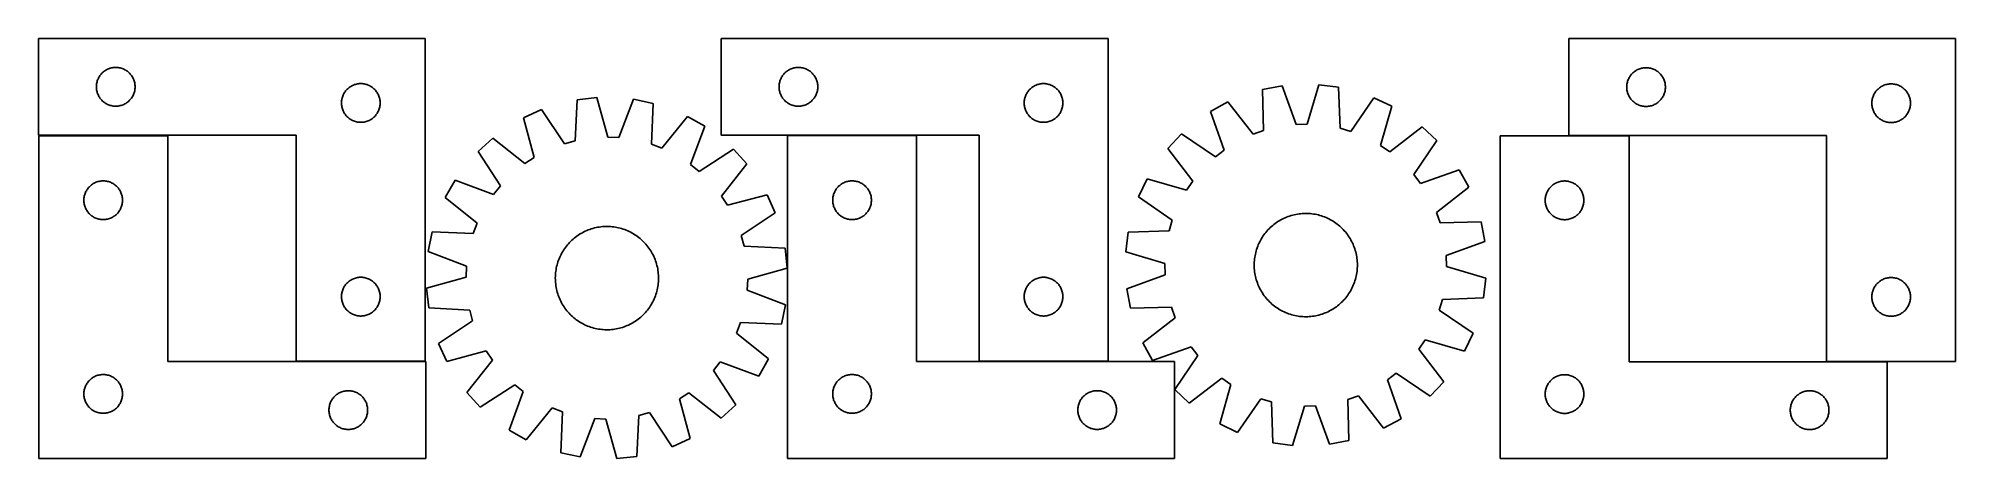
# Model space of a CAD drawing. Header units: millimetres. Extents: x 7 to 1493, y 7 to 332.
import ezdxf

# ---------------------------------------------------------------- set-up
doc = ezdxf.new("R2010")
doc.units = ezdxf.units.MM
doc.layers.add('CUT', color=7, linetype='CONTINUOUS', true_color=0x000000)

msp = doc.modelspace()

# ---------------------------------------------------------------- linework, layer by layer
at = {"layer": 'CUT'}
for p, q in [((306.849909, 331.950019), (6.849909, 331.950019)), ((6.849909, 331.950019), (6.849909, 256.950019)), ((306.849909, 81.950019), (306.849909, 331.950019)), ((836.097955, 331.948066), (536.097955, 331.948066)), ((536.097955, 331.948066), (536.097955, 256.948066)), ((836.097955, 81.948066), (836.097955, 331.948066)), ((1493.234445, 331.74079), (1193.234445, 331.74079)), ((1193.234445, 331.74079), (1193.234445, 256.74079)), ((1493.234445, 81.74079), (1493.234445, 331.74079)), ((52.02859, 296.758377), (52.167073, 297.5183)), ((52.167073, 297.5183), (52.344493, 298.270086)), ((52.344493, 298.270086), (52.560378, 299.011741)), ((52.560378, 299.011741), (52.814156, 299.7413)), ((52.814156, 299.7413), (53.105155, 300.456827)), ((53.105155, 300.456827), (53.432602, 301.156426)), ((53.432602, 301.156426), (53.79563, 301.83824)), ((53.79563, 301.83824), (54.193275, 302.500462)), ((54.193275, 302.500462), (54.624483, 303.141335)), ((54.624483, 303.141335), (55.088111, 303.759161)), ((55.088111, 303.759161), (55.58293, 304.352301)), ((55.58293, 304.352301), (56.107626, 304.919181)), ((56.107626, 304.919181), (56.660808, 305.458299)), ((56.660808, 305.458299), (57.241011, 305.968226)), ((57.241011, 305.968226), (57.846694, 306.447608)), ((57.846694, 306.447608), (58.476253, 306.895174)), ((58.476253, 306.895174), (59.128017, 307.309738)), ((59.128017, 307.309738), (59.800257, 307.690201)), ((59.800257, 307.690201), (60.491193, 308.035553)), ((60.491193, 308.035553), (61.19899, 308.344878)), ((61.19899, 308.344878), (61.921773, 308.617357)), ((61.921773, 308.617357), (62.657624, 308.852267)), ((62.657624, 308.852267), (63.404592, 309.048984)), ((63.404592, 309.048984), (64.160697, 309.206988)), ((64.160697, 309.206988), (64.923933, 309.325859)), ((64.923933, 309.325859), (65.692277, 309.405282)), ((65.692277, 309.405282), (66.46369, 309.445046)), ((66.46369, 309.445046), (67.236127, 309.445046)), ((67.236127, 309.445046), (68.00754, 309.405282)), ((68.00754, 309.405282), (68.775884, 309.325859)), ((68.775884, 309.325859), (69.53912, 309.206988)), ((69.53912, 309.206988), (70.295225, 309.048984)), ((70.295225, 309.048984), (71.042193, 308.852267)), ((71.042193, 308.852267), (71.778044, 308.617357)), ((71.778044, 308.617357), (72.500827, 308.344878)), ((72.500827, 308.344878), (73.208624, 308.035553)), ((73.208624, 308.035553), (73.89956, 307.690201)), ((73.89956, 307.690201), (74.571801, 307.309738)), ((74.571801, 307.309738), (75.223564, 306.895174)), ((75.223564, 306.895174), (75.853123, 306.447608)), ((75.853123, 306.447608), (76.458806, 305.968226)), ((76.458806, 305.968226), (77.039009, 305.458299)), ((77.039009, 305.458299), (77.592191, 304.919181)), ((77.592191, 304.919181), (78.116887, 304.352301)), ((78.116887, 304.352301), (78.611706, 303.759161)), ((78.611706, 303.759161), (79.075334, 303.141335)), ((79.075334, 303.141335), (79.506542, 302.500462)), ((79.506542, 302.500462), (79.904187, 301.83824)), ((79.904187, 301.83824), (80.267215, 301.156426)), ((80.267215, 301.156426), (80.594662, 300.456827)), ((80.594662, 300.456827), (80.885661, 299.7413)), ((80.885661, 299.7413), (81.139439, 299.011741)), ((81.139439, 299.011741), (81.355324, 298.270086)), ((81.355324, 298.270086), (81.532744, 297.5183)), ((81.532744, 297.5183), (81.671227, 296.758377)), ((581.276637, 296.756424), (581.41512, 297.516347)), ((581.41512, 297.516347), (581.59254, 298.268133)), ((581.59254, 298.268133), (581.808425, 299.009788)), ((581.808425, 299.009788), (582.062203, 299.739347)), ((582.062203, 299.739347), (582.353202, 300.454874)), ((582.353202, 300.454874), (582.680649, 301.154473)), ((582.680649, 301.154473), (583.043677, 301.836287)), ((583.043677, 301.836287), (583.441322, 302.498509)), ((583.441322, 302.498509), (583.87253, 303.139382)), ((583.87253, 303.139382), (584.336158, 303.757208)), ((584.336158, 303.757208), (584.830976, 304.350348)), ((584.830976, 304.350348), (585.355673, 304.917228)), ((585.355673, 304.917228), (585.908855, 305.456346)), ((585.908855, 305.456346), (586.489058, 305.966272)), ((586.489058, 305.966272), (587.094741, 306.445654)), ((587.094741, 306.445654), (587.7243, 306.893221)), ((587.7243, 306.893221), (588.376063, 307.307785)), ((588.376063, 307.307785), (589.048304, 307.688248)), ((589.048304, 307.688248), (589.73924, 308.0336)), ((589.73924, 308.0336), (590.447037, 308.342925)), ((590.447037, 308.342925), (591.16982, 308.615404)), ((591.16982, 308.615404), (591.905671, 308.850314)), ((591.905671, 308.850314), (592.652639, 309.047031)), ((592.652639, 309.047031), (593.408744, 309.205035)), ((593.408744, 309.205035), (594.17198, 309.323906)), ((594.17198, 309.323906), (594.940323, 309.403329)), ((594.940323, 309.403329), (595.711737, 309.443093)), ((595.711737, 309.443093), (596.484174, 309.443093)), ((596.484174, 309.443093), (597.255587, 309.403329)), ((597.255587, 309.403329), (598.023931, 309.323906)), ((598.023931, 309.323906), (598.787167, 309.205035)), ((598.787167, 309.205035), (599.543272, 309.047031)), ((599.543272, 309.047031), (600.29024, 308.850314)), ((600.29024, 308.850314), (601.026091, 308.615404)), ((601.026091, 308.615404), (601.748874, 308.342925)), ((601.748874, 308.342925), (602.456671, 308.0336)), ((602.456671, 308.0336), (603.147607, 307.688248)), ((603.147607, 307.688248), (603.819847, 307.307785)), ((603.819847, 307.307785), (604.471611, 306.893221)), ((604.471611, 306.893221), (605.10117, 306.445654)), ((605.10117, 306.445654), (605.706853, 305.966272)), ((605.706853, 305.966272), (606.287055, 305.456346)), ((606.287055, 305.456346), (606.840238, 304.917228)), ((606.840238, 304.917228), (607.364934, 304.350348)), ((607.364934, 304.350348), (607.859753, 303.757208)), ((607.859753, 303.757208), (608.32338, 303.139382)), ((608.32338, 303.139382), (608.754589, 302.498509)), ((608.754589, 302.498509), (609.152234, 301.836287)), ((609.152234, 301.836287), (609.515262, 301.154473)), ((609.515262, 301.154473), (609.842709, 300.454874)), ((609.842709, 300.454874), (610.133708, 299.739347)), ((610.133708, 299.739347), (610.387486, 299.009788)), ((610.387486, 299.009788), (610.603371, 298.268133)), ((610.603371, 298.268133), (610.780791, 297.516347)), ((610.780791, 297.516347), (610.919274, 296.756424)), ((1238.413127, 296.549149), (1238.55161, 297.309071)), ((1238.55161, 297.309071), (1238.729029, 298.060857)), ((1238.729029, 298.060857), (1238.944915, 298.802513)), ((1238.944915, 298.802513), (1239.198693, 299.532072)), ((1239.198693, 299.532072), (1239.489692, 300.247599)), ((1239.489692, 300.247599), (1239.817139, 300.947197)), ((1239.817139, 300.947197), (1240.180167, 301.629011)), ((1240.180167, 301.629011), (1240.577812, 302.291233)), ((1240.577812, 302.291233), (1241.00902, 302.932107)), ((1241.00902, 302.932107), (1241.472648, 303.549933)), ((1241.472648, 303.549933), (1241.967466, 304.143072)), ((1241.967466, 304.143072), (1242.492162, 304.709953)), ((1242.492162, 304.709953), (1243.045345, 305.249071)), ((1243.045345, 305.249071), (1243.625548, 305.758997)), ((1243.625548, 305.758997), (1244.231231, 306.238379)), ((1244.231231, 306.238379), (1244.860789, 306.685946)), ((1244.860789, 306.685946), (1245.512553, 307.10051)), ((1245.512553, 307.10051), (1246.184794, 307.480972)), ((1246.184794, 307.480972), (1246.875729, 307.826324)), ((1246.875729, 307.826324), (1247.583527, 308.13565)), ((1247.583527, 308.13565), (1248.30631, 308.408129)), ((1248.30631, 308.408129), (1249.042161, 308.643038)), ((1249.042161, 308.643038), (1249.789129, 308.839756)), ((1249.789129, 308.839756), (1250.545234, 308.99776)), ((1250.545234, 308.99776), (1251.30847, 309.11663)), ((1251.30847, 309.11663), (1252.076813, 309.196053)), ((1252.076813, 309.196053), (1252.848227, 309.235817)), ((1252.848227, 309.235817), (1253.620664, 309.235817)), ((1253.620664, 309.235817), (1254.392077, 309.196053)), ((1254.392077, 309.196053), (1255.160421, 309.11663)), ((1255.160421, 309.11663), (1255.923657, 308.99776)), ((1255.923657, 308.99776), (1256.679761, 308.839756)), ((1256.679761, 308.839756), (1257.42673, 308.643038)), ((1257.42673, 308.643038), (1258.162581, 308.408129)), ((1258.162581, 308.408129), (1258.885364, 308.13565)), ((1258.885364, 308.13565), (1259.593161, 307.826324)), ((1259.593161, 307.826324), (1260.284096, 307.480972)), ((1260.284096, 307.480972), (1260.956337, 307.10051)), ((1260.956337, 307.10051), (1261.608101, 306.685946)), ((1261.608101, 306.685946), (1262.237659, 306.238379)), ((1262.237659, 306.238379), (1262.843343, 305.758997)), ((1262.843343, 305.758997), (1263.423545, 305.249071)), ((1263.423545, 305.249071), (1263.976728, 304.709953)), ((1263.976728, 304.709953), (1264.501424, 304.143072)), ((1264.501424, 304.143072), (1264.996242, 303.549933)), ((1264.996242, 303.549933), (1265.45987, 302.932107)), ((1265.45987, 302.932107), (1265.891079, 302.291233)), ((1265.891079, 302.291233), (1266.288724, 301.629011)), ((1266.288724, 301.629011), (1266.651752, 300.947197)), ((1266.651752, 300.947197), (1266.979199, 300.247599)), ((1266.979199, 300.247599), (1267.270198, 299.532072)), ((1267.270198, 299.532072), (1267.523976, 298.802513)), ((1267.523976, 298.802513), (1267.739861, 298.060857)), ((1267.739861, 298.060857), (1267.917281, 297.309071)), ((1267.917281, 297.309071), (1268.055764, 296.549149)), ((51.849909, 294.450019), (51.869797, 295.2222)), ((51.869797, 293.677838), (51.849909, 294.450019)), ((51.869797, 295.2222), (51.92941, 295.992334)), ((51.92941, 292.907704), (51.869797, 293.677838)), ((51.92941, 295.992334), (52.02859, 296.758377)), ((52.02859, 292.14166), (51.92941, 292.907704)), ((52.167073, 291.381738), (52.02859, 292.14166)), ((52.344493, 290.629952), (52.167073, 291.381738)), ((52.560378, 289.888296), (52.344493, 290.629952)), ((52.814156, 289.158738), (52.560378, 289.888296)), ((53.105155, 288.44321), (52.814156, 289.158738)), ((53.432602, 287.743612), (53.105155, 288.44321)), ((53.79563, 287.061798), (53.432602, 287.743612)), ((54.193275, 286.399576), (53.79563, 287.061798)), ((54.624483, 285.758702), (54.193275, 286.399576)), ((55.088111, 285.140877), (54.624483, 285.758702)), ((55.58293, 284.547737), (55.088111, 285.140877)), ((56.107626, 283.980857), (55.58293, 284.547737)), ((56.660808, 283.441738), (56.107626, 283.980857)), ((57.241011, 282.931812), (56.660808, 283.441738)), ((57.846694, 282.45243), (57.241011, 282.931812)), ((58.476253, 282.004864), (57.846694, 282.45243)), ((75.853123, 282.45243), (75.223564, 282.004864)), ((76.458806, 282.931812), (75.853123, 282.45243)), ((77.039009, 283.441738), (76.458806, 282.931812)), ((77.592191, 283.980857), (77.039009, 283.441738)), ((78.116887, 284.547737), (77.592191, 283.980857)), ((78.611706, 285.140877), (78.116887, 284.547737)), ((79.075334, 285.758702), (78.611706, 285.140877)), ((79.506542, 286.399576), (79.075334, 285.758702)), ((79.904187, 287.061798), (79.506542, 286.399576)), ((80.267215, 287.743612), (79.904187, 287.061798)), ((80.594662, 288.44321), (80.267215, 287.743612)), ((80.885661, 289.158738), (80.594662, 288.44321)), ((81.139439, 289.888296), (80.885661, 289.158738)), ((81.355324, 290.629952), (81.139439, 289.888296)), ((81.532744, 291.381738), (81.355324, 290.629952)), ((81.671227, 292.14166), (81.532744, 291.381738)), ((81.671227, 296.758377), (81.770407, 295.992334)), ((81.770407, 292.907704), (81.671227, 292.14166)), ((81.770407, 295.992334), (81.83002, 295.2222)), ((81.83002, 293.677838), (81.770407, 292.907704)), ((81.83002, 295.2222), (81.849909, 294.450019)), ((81.849909, 294.450019), (81.83002, 293.677838)), ((241.849909, 281.950019), (241.869797, 282.7222)), ((241.869797, 282.7222), (241.92941, 283.492334)), ((241.92941, 283.492334), (242.02859, 284.258377)), ((242.02859, 284.258377), (242.167073, 285.0183)), ((242.167073, 285.0183), (242.344493, 285.770086)), ((242.344493, 285.770086), (242.560378, 286.511741)), ((242.560378, 286.511741), (242.814156, 287.2413)), ((242.814156, 287.2413), (243.105155, 287.956827)), ((243.105155, 287.956827), (243.432602, 288.656426)), ((243.432602, 288.656426), (243.79563, 289.33824)), ((243.79563, 289.33824), (244.193275, 290.000462)), ((244.193275, 290.000462), (244.624483, 290.641335)), ((244.624483, 290.641335), (245.088111, 291.259161)), ((245.088111, 291.259161), (245.58293, 291.852301)), ((245.58293, 291.852301), (246.107626, 292.419181)), ((246.107626, 292.419181), (246.660808, 292.958299)), ((246.660808, 292.958299), (247.241011, 293.468226)), ((247.241011, 293.468226), (247.846694, 293.947608)), ((247.846694, 293.947608), (248.476253, 294.395174)), ((248.476253, 294.395174), (249.128017, 294.809738)), ((249.128017, 294.809738), (249.800257, 295.190201)), ((249.800257, 295.190201), (250.491193, 295.535553)), ((250.491193, 295.535553), (251.19899, 295.844878)), ((251.19899, 295.844878), (251.921773, 296.117357)), ((251.921773, 296.117357), (252.657624, 296.352267)), ((252.657624, 296.352267), (253.404592, 296.548984)), ((253.404592, 296.548984), (254.160697, 296.706988)), ((254.160697, 296.706988), (254.923933, 296.825859)), ((254.923933, 296.825859), (255.692277, 296.905282)), ((255.692277, 296.905282), (256.46369, 296.945046)), ((256.46369, 296.945046), (257.236127, 296.945046)), ((257.236127, 296.945046), (258.00754, 296.905282)), ((258.00754, 296.905282), (258.775884, 296.825859)), ((258.775884, 296.825859), (259.53912, 296.706988)), ((259.53912, 296.706988), (260.295225, 296.548984)), ((260.295225, 296.548984), (261.042193, 296.352267)), ((261.042193, 296.352267), (261.778044, 296.117357)), ((261.778044, 296.117357), (262.500827, 295.844878)), ((262.500827, 295.844878), (263.208624, 295.535553)), ((263.208624, 295.535553), (263.89956, 295.190201)), ((263.89956, 295.190201), (264.571801, 294.809738)), ((264.571801, 294.809738), (265.223564, 294.395174)), ((265.223564, 294.395174), (265.853123, 293.947608)), ((265.853123, 293.947608), (266.458806, 293.468226)), ((266.458806, 293.468226), (267.039009, 292.958299)), ((267.039009, 292.958299), (267.592191, 292.419181)), ((267.592191, 292.419181), (268.116887, 291.852301)), ((268.116887, 291.852301), (268.611706, 291.259161)), ((268.611706, 291.259161), (269.075334, 290.641335)), ((269.075334, 290.641335), (269.506542, 290.000462)), ((269.506542, 290.000462), (269.904187, 289.33824)), ((269.904187, 289.33824), (270.267215, 288.656426)), ((270.267215, 288.656426), (270.594662, 287.956827)), ((270.594662, 287.956827), (270.885661, 287.2413)), ((270.885661, 287.2413), (271.139439, 286.511741)), ((271.139439, 286.511741), (271.355324, 285.770086)), ((271.355324, 285.770086), (271.532744, 285.0183)), ((271.532744, 285.0183), (271.671227, 284.258377)), ((271.671227, 284.258377), (271.770407, 283.492334)), ((271.770407, 283.492334), (271.83002, 282.7222)), ((271.83002, 282.7222), (271.849909, 281.950019)), ((424.549735, 284.379278), (422.900404, 252.657764)), ((439.841693, 286.078267), (424.549735, 284.379278)), ((448.413588, 255.492365), (439.841693, 286.078267)), ((468.349785, 284.753683), (456.978691, 255.094401)), ((483.418317, 281.644042), (468.349785, 284.753683)), ((581.097955, 294.448066), (581.117844, 295.220247)), ((581.117844, 293.675884), (581.097955, 294.448066)), ((581.117844, 295.220247), (581.177457, 295.990381)), ((581.177457, 292.905751), (581.117844, 293.675884)), ((581.177457, 295.990381), (581.276637, 296.756424)), ((581.276637, 292.139707), (581.177457, 292.905751)), ((581.41512, 291.379785), (581.276637, 292.139707)), ((581.59254, 290.627999), (581.41512, 291.379785)), ((581.808425, 289.886343), (581.59254, 290.627999)), ((582.062203, 289.156784), (581.808425, 289.886343)), ((582.353202, 288.441257), (582.062203, 289.156784)), ((582.680649, 287.741659), (582.353202, 288.441257)), ((583.043677, 287.059845), (582.680649, 287.741659)), ((583.441322, 286.397623), (583.043677, 287.059845)), ((583.87253, 285.756749), (583.441322, 286.397623)), ((584.336158, 285.138923), (583.87253, 285.756749)), ((584.830976, 284.545784), (584.336158, 285.138923)), ((585.355673, 283.978903), (584.830976, 284.545784)), ((585.908855, 283.439785), (585.355673, 283.978903)), ((586.489058, 282.929859), (585.908855, 283.439785)), ((587.094741, 282.450477), (586.489058, 282.929859)), ((587.7243, 282.002911), (587.094741, 282.450477)), ((605.10117, 282.450477), (604.471611, 282.002911)), ((605.706853, 282.929859), (605.10117, 282.450477)), ((606.287055, 283.439785), (605.706853, 282.929859)), ((606.840238, 283.978903), (606.287055, 283.439785)), ((607.364934, 284.545784), (606.840238, 283.978903)), ((607.859753, 285.138923), (607.364934, 284.545784)), ((608.32338, 285.756749), (607.859753, 285.138923)), ((608.754589, 286.397623), (608.32338, 285.756749)), ((609.152234, 287.059845), (608.754589, 286.397623)), ((609.515262, 287.741659), (609.152234, 287.059845)), ((609.842709, 288.441257), (609.515262, 287.741659)), ((610.133708, 289.156784), (609.842709, 288.441257)), ((610.387486, 289.886343), (610.133708, 289.156784)), ((610.603371, 290.627999), (610.387486, 289.886343)), ((610.780791, 291.379785), (610.603371, 290.627999)), ((610.919274, 292.139707), (610.780791, 291.379785)), ((610.919274, 296.756424), (611.018454, 295.990381)), ((611.018454, 292.905751), (610.919274, 292.139707)), ((611.018454, 295.990381), (611.078067, 295.220247)), ((611.078067, 293.675884), (611.018454, 292.905751)), ((611.078067, 295.220247), (611.097955, 294.448066)), ((611.097955, 294.448066), (611.078067, 293.675884)), ((771.097955, 281.948066), (771.117844, 282.720247)), ((771.117844, 282.720247), (771.177457, 283.490381)), ((771.177457, 283.490381), (771.276637, 284.256424)), ((771.276637, 284.256424), (771.41512, 285.016347)), ((771.41512, 285.016347), (771.59254, 285.768133)), ((771.59254, 285.768133), (771.808425, 286.509788)), ((771.808425, 286.509788), (772.062203, 287.239347)), ((772.062203, 287.239347), (772.353202, 287.954874)), ((772.353202, 287.954874), (772.680649, 288.654473)), ((772.680649, 288.654473), (773.043677, 289.336287)), ((773.043677, 289.336287), (773.441322, 289.998509)), ((773.441322, 289.998509), (773.87253, 290.639382)), ((773.87253, 290.639382), (774.336158, 291.257208)), ((774.336158, 291.257208), (774.830976, 291.850348)), ((774.830976, 291.850348), (775.355673, 292.417228)), ((775.355673, 292.417228), (775.908855, 292.956346)), ((775.908855, 292.956346), (776.489058, 293.466272)), ((776.489058, 293.466272), (777.094741, 293.945654)), ((777.094741, 293.945654), (777.7243, 294.393221)), ((777.7243, 294.393221), (778.376063, 294.807785)), ((778.376063, 294.807785), (779.048304, 295.188248)), ((779.048304, 295.188248), (779.73924, 295.5336)), ((779.73924, 295.5336), (780.447037, 295.842925)), ((780.447037, 295.842925), (781.16982, 296.115404)), ((781.16982, 296.115404), (781.905671, 296.350314)), ((781.905671, 296.350314), (782.652639, 296.547031)), ((782.652639, 296.547031), (783.408744, 296.705035)), ((783.408744, 296.705035), (784.17198, 296.823906)), ((784.17198, 296.823906), (784.940323, 296.903329)), ((784.940323, 296.903329), (785.711737, 296.943093)), ((785.711737, 296.943093), (786.484174, 296.943093)), ((786.484174, 296.943093), (787.255587, 296.903329)), ((787.255587, 296.903329), (788.023931, 296.823906)), ((788.023931, 296.823906), (788.787167, 296.705035)), ((788.787167, 296.705035), (789.543272, 296.547031)), ((789.543272, 296.547031), (790.29024, 296.350314)), ((790.29024, 296.350314), (791.026091, 296.115404)), ((791.026091, 296.115404), (791.748874, 295.842925)), ((791.748874, 295.842925), (792.456671, 295.5336)), ((792.456671, 295.5336), (793.147607, 295.188248)), ((793.147607, 295.188248), (793.819847, 294.807785)), ((793.819847, 294.807785), (794.471611, 294.393221)), ((794.471611, 294.393221), (795.10117, 293.945654)), ((795.10117, 293.945654), (795.706853, 293.466272)), ((795.706853, 293.466272), (796.287055, 292.956346)), ((796.287055, 292.956346), (796.840238, 292.417228)), ((796.840238, 292.417228), (797.364934, 291.850348)), ((797.364934, 291.850348), (797.859753, 291.257208)), ((797.859753, 291.257208), (798.32338, 290.639382)), ((798.32338, 290.639382), (798.754589, 289.998509)), ((798.754589, 289.998509), (799.152234, 289.336287)), ((799.152234, 289.336287), (799.515262, 288.654473)), ((799.515262, 288.654473), (799.842709, 287.954874)), ((799.842709, 287.954874), (800.133708, 287.239347)), ((800.133708, 287.239347), (800.387486, 286.509788)), ((800.387486, 286.509788), (800.603371, 285.768133)), ((800.603371, 285.768133), (800.780791, 285.016347)), ((800.780791, 285.016347), (800.919274, 284.256424)), ((800.919274, 284.256424), (801.018454, 283.490381)), ((801.018454, 283.490381), (801.078067, 282.720247)), ((801.078067, 282.720247), (801.097955, 281.948066)), ((929.116345, 282.733596), (915.616705, 275.351844)), ((948.666515, 257.698309), (929.116345, 282.733596)), ((971.109816, 295.188834), (955.989808, 292.339989)), ((955.989808, 292.339989), (956.740503, 260.584498)), ((981.966803, 265.337526), (971.109816, 295.188834)), ((999.636537, 296.0207), (990.537504, 265.587456)), ((1014.89686, 294.057774), (999.636537, 296.0207)), ((1015.997908, 262.312499), (1014.89686, 294.057774)), ((1042.284445, 286.033684), (1024.226361, 259.901705)), ((1056.191297, 279.451131), (1042.284445, 286.033684)), ((1238.234445, 294.24079), (1238.254334, 295.012972)), ((1238.254334, 293.468609), (1238.234445, 294.24079)), ((1238.254334, 295.012972), (1238.313947, 295.783105)), ((1238.313947, 292.698475), (1238.254334, 293.468609)), ((1238.313947, 295.783105), (1238.413127, 296.549149)), ((1238.413127, 291.932432), (1238.313947, 292.698475)), ((1238.55161, 291.172509), (1238.413127, 291.932432)), ((1238.729029, 290.420724), (1238.55161, 291.172509)), ((1238.944915, 289.679068), (1238.729029, 290.420724)), ((1239.198693, 288.949509), (1238.944915, 289.679068)), ((1239.489692, 288.233982), (1239.198693, 288.949509)), ((1239.817139, 287.534383), (1239.489692, 288.233982)), ((1240.180167, 286.852569), (1239.817139, 287.534383)), ((1240.577812, 286.190347), (1240.180167, 286.852569)), ((1241.00902, 285.549474), (1240.577812, 286.190347)), ((1241.472648, 284.931648), (1241.00902, 285.549474)), ((1241.967466, 284.338509), (1241.472648, 284.931648)), ((1242.492162, 283.771628), (1241.967466, 284.338509)), ((1243.045345, 283.23251), (1242.492162, 283.771628)), ((1243.625548, 282.722584), (1243.045345, 283.23251)), ((1244.231231, 282.243202), (1243.625548, 282.722584)), ((1262.843343, 282.722584), (1262.237659, 282.243202)), ((1263.423545, 283.23251), (1262.843343, 282.722584)), ((1263.976728, 283.771628), (1263.423545, 283.23251)), ((1264.501424, 284.338509), (1263.976728, 283.771628)), ((1264.996242, 284.931648), (1264.501424, 284.338509)), ((1265.45987, 285.549474), (1264.996242, 284.931648)), ((1265.891079, 286.190347), (1265.45987, 285.549474)), ((1266.288724, 286.852569), (1265.891079, 286.190347)), ((1266.651752, 287.534383), (1266.288724, 286.852569)), ((1266.979199, 288.233982), (1266.651752, 287.534383)), ((1267.270198, 288.949509), (1266.979199, 288.233982)), ((1267.523976, 289.679068), (1267.270198, 288.949509)), ((1267.739861, 290.420724), (1267.523976, 289.679068)), ((1267.917281, 291.172509), (1267.739861, 290.420724)), ((1268.055764, 291.932432), (1267.917281, 291.172509)), ((1268.055764, 296.549149), (1268.154943, 295.783105)), ((1268.154943, 292.698475), (1268.055764, 291.932432)), ((1268.154943, 295.783105), (1268.214557, 295.012972)), ((1268.214557, 293.468609), (1268.154943, 292.698475)), ((1268.214557, 295.012972), (1268.234445, 294.24079)), ((1268.234445, 294.24079), (1268.214557, 293.468609)), ((1428.234445, 281.74079), (1428.254334, 282.512972)), ((1428.254334, 282.512972), (1428.313947, 283.283105)), ((1428.313947, 283.283105), (1428.413127, 284.049149)), ((1428.413127, 284.049149), (1428.55161, 284.809071)), ((1428.55161, 284.809071), (1428.729029, 285.560857)), ((1428.729029, 285.560857), (1428.944915, 286.302513)), ((1428.944915, 286.302513), (1429.198693, 287.032072)), ((1429.198693, 287.032072), (1429.489692, 287.747599)), ((1429.489692, 287.747599), (1429.817139, 288.447197)), ((1429.817139, 288.447197), (1430.180167, 289.129011)), ((1430.180167, 289.129011), (1430.577812, 289.791233)), ((1430.577812, 289.791233), (1431.00902, 290.432107)), ((1431.00902, 290.432107), (1431.472648, 291.049933)), ((1431.472648, 291.049933), (1431.967466, 291.643072)), ((1431.967466, 291.643072), (1432.492162, 292.209953)), ((1432.492162, 292.209953), (1433.045345, 292.749071)), ((1433.045345, 292.749071), (1433.625548, 293.258997)), ((1433.625548, 293.258997), (1434.231231, 293.738379)), ((1434.231231, 293.738379), (1434.860789, 294.185946)), ((1434.860789, 294.185946), (1435.512553, 294.60051)), ((1435.512553, 294.60051), (1436.184794, 294.980972)), ((1436.184794, 294.980972), (1436.875729, 295.326324)), ((1436.875729, 295.326324), (1437.583527, 295.63565)), ((1437.583527, 295.63565), (1438.30631, 295.908129)), ((1438.30631, 295.908129), (1439.042161, 296.143038)), ((1439.042161, 296.143038), (1439.789129, 296.339756)), ((1439.789129, 296.339756), (1440.545234, 296.49776)), ((1440.545234, 296.49776), (1441.30847, 296.61663)), ((1441.30847, 296.61663), (1442.076813, 296.696053)), ((1442.076813, 296.696053), (1442.848227, 296.735817)), ((1442.848227, 296.735817), (1443.620664, 296.735817)), ((1443.620664, 296.735817), (1444.392077, 296.696053)), ((1444.392077, 296.696053), (1445.160421, 296.61663)), ((1445.160421, 296.61663), (1445.923657, 296.49776)), ((1445.923657, 296.49776), (1446.679761, 296.339756)), ((1446.679761, 296.339756), (1447.42673, 296.143038)), ((1447.42673, 296.143038), (1448.162581, 295.908129)), ((1448.162581, 295.908129), (1448.885364, 295.63565)), ((1448.885364, 295.63565), (1449.593161, 295.326324)), ((1449.593161, 295.326324), (1450.284096, 294.980972)), ((1450.284096, 294.980972), (1450.956337, 294.60051)), ((1450.956337, 294.60051), (1451.608101, 294.185946)), ((1451.608101, 294.185946), (1452.237659, 293.738379)), ((1452.237659, 293.738379), (1452.843343, 293.258997)), ((1452.843343, 293.258997), (1453.423545, 292.749071)), ((1453.423545, 292.749071), (1453.976728, 292.209953)), ((1453.976728, 292.209953), (1454.501424, 291.643072)), ((1454.501424, 291.643072), (1454.996242, 291.049933)), ((1454.996242, 291.049933), (1455.45987, 290.432107)), ((1455.45987, 290.432107), (1455.891079, 289.791233)), ((1455.891079, 289.791233), (1456.288724, 289.129011)), ((1456.288724, 289.129011), (1456.651752, 288.447197)), ((1456.651752, 288.447197), (1456.979199, 287.747599)), ((1456.979199, 287.747599), (1457.270198, 287.032072)), ((1457.270198, 287.032072), (1457.523976, 286.302513)), ((1457.523976, 286.302513), (1457.739861, 285.560857)), ((1457.739861, 285.560857), (1457.917281, 284.809071)), ((1457.917281, 284.809071), (1458.055764, 284.049149)), ((1458.055764, 284.049149), (1458.154943, 283.283105)), ((1458.154943, 283.283105), (1458.214557, 282.512972)), ((1458.214557, 282.512972), (1458.234445, 281.74079)), ((59.128017, 281.590299), (58.476253, 282.004864)), ((59.800257, 281.209837), (59.128017, 281.590299)), ((60.491193, 280.864485), (59.800257, 281.209837)), ((61.19899, 280.555159), (60.491193, 280.864485)), ((61.921773, 280.28268), (61.19899, 280.555159)), ((62.657624, 280.047771), (61.921773, 280.28268)), ((63.404592, 279.851053), (62.657624, 280.047771)), ((64.160697, 279.69305), (63.404592, 279.851053)), ((64.923933, 279.574179), (64.160697, 279.69305)), ((65.692277, 279.494756), (64.923933, 279.574179)), ((66.46369, 279.454992), (65.692277, 279.494756)), ((67.236127, 279.454992), (66.46369, 279.454992)), ((68.00754, 279.494756), (67.236127, 279.454992)), ((68.775884, 279.574179), (68.00754, 279.494756)), ((69.53912, 279.69305), (68.775884, 279.574179)), ((70.295225, 279.851053), (69.53912, 279.69305)), ((71.042193, 280.047771), (70.295225, 279.851053)), ((71.778044, 280.28268), (71.042193, 280.047771)), ((72.500827, 280.555159), (71.778044, 280.28268)), ((73.208624, 280.864485), (72.500827, 280.555159)), ((73.89956, 281.209837), (73.208624, 280.864485)), ((74.571801, 281.590299), (73.89956, 281.209837)), ((75.223564, 282.004864), (74.571801, 281.590299)), ((241.869797, 281.177838), (241.849909, 281.950019)), ((241.92941, 280.407704), (241.869797, 281.177838)), ((242.02859, 279.64166), (241.92941, 280.407704)), ((242.167073, 278.881738), (242.02859, 279.64166)), ((242.344493, 278.129952), (242.167073, 278.881738)), ((242.560378, 277.388296), (242.344493, 278.129952)), ((242.814156, 276.658738), (242.560378, 277.388296)), ((243.105155, 275.94321), (242.814156, 276.658738)), ((243.432602, 275.243612), (243.105155, 275.94321)), ((243.79563, 274.561798), (243.432602, 275.243612)), ((244.193275, 273.899576), (243.79563, 274.561798)), ((244.624483, 273.258702), (244.193275, 273.899576)), ((245.088111, 272.640877), (244.624483, 273.258702)), ((245.58293, 272.047737), (245.088111, 272.640877)), ((246.107626, 271.480857), (245.58293, 272.047737)), ((246.660808, 270.941738), (246.107626, 271.480857)), ((247.241011, 270.431812), (246.660808, 270.941738)), ((247.846694, 269.95243), (247.241011, 270.431812)), ((248.476253, 269.504864), (247.846694, 269.95243)), ((249.128017, 269.090299), (248.476253, 269.504864)), ((249.800257, 268.709837), (249.128017, 269.090299)), ((250.491193, 268.364485), (249.800257, 268.709837)), ((251.19899, 268.055159), (250.491193, 268.364485)), ((251.921773, 267.78268), (251.19899, 268.055159)), ((252.657624, 267.547771), (251.921773, 267.78268)), ((261.778044, 267.78268), (261.042193, 267.547771)), ((262.500827, 268.055159), (261.778044, 267.78268)), ((263.208624, 268.364485), (262.500827, 268.055159)), ((263.89956, 268.709837), (263.208624, 268.364485)), ((264.571801, 269.090299), (263.89956, 268.709837)), ((265.223564, 269.504864), (264.571801, 269.090299)), ((265.853123, 269.95243), (265.223564, 269.504864)), ((266.458806, 270.431812), (265.853123, 269.95243)), ((267.039009, 270.941738), (266.458806, 270.431812)), ((267.592191, 271.480857), (267.039009, 270.941738)), ((268.116887, 272.047737), (267.592191, 271.480857)), ((268.611706, 272.640877), (268.116887, 272.047737)), ((269.075334, 273.258702), (268.611706, 272.640877)), ((269.506542, 273.899576), (269.075334, 273.258702)), ((269.904187, 274.561798), (269.506542, 273.899576)), ((270.267215, 275.243612), (269.904187, 274.561798)), ((270.594662, 275.94321), (270.267215, 275.243612)), ((270.885661, 276.658738), (270.594662, 275.94321)), ((271.139439, 277.388296), (270.885661, 276.658738)), ((271.355324, 278.129952), (271.139439, 277.388296)), ((271.532744, 278.881738), (271.355324, 278.129952)), ((271.671227, 279.64166), (271.532744, 278.881738)), ((271.770407, 280.407704), (271.671227, 279.64166)), ((271.83002, 281.177838), (271.770407, 280.407704)), ((271.849909, 281.950019), (271.83002, 281.177838)), ((397.027609, 276.829548), (383.009109, 270.488239)), ((383.009109, 270.488239), (391.242989, 239.809615)), ((414.631529, 250.389488), (397.027609, 276.829548)), ((482.119111, 249.906259), (483.418317, 281.644042)), ((510.121805, 271.574802), (490.14203, 246.881011)), ((523.491899, 263.960925), (510.121805, 271.574802)), ((588.376063, 281.588346), (587.7243, 282.002911)), ((589.048304, 281.207884), (588.376063, 281.588346)), ((589.73924, 280.862532), (589.048304, 281.207884)), ((590.447037, 280.553206), (589.73924, 280.862532)), ((591.16982, 280.280727), (590.447037, 280.553206)), ((591.905671, 280.045818), (591.16982, 280.280727)), ((592.652639, 279.8491), (591.905671, 280.045818)), ((593.408744, 279.691096), (592.652639, 279.8491)), ((594.17198, 279.572226), (593.408744, 279.691096)), ((594.940323, 279.492803), (594.17198, 279.572226)), ((595.711737, 279.453039), (594.940323, 279.492803)), ((596.484174, 279.453039), (595.711737, 279.453039)), ((597.255587, 279.492803), (596.484174, 279.453039)), ((598.023931, 279.572226), (597.255587, 279.492803)), ((598.787167, 279.691096), (598.023931, 279.572226)), ((599.543272, 279.8491), (598.787167, 279.691096)), ((600.29024, 280.045818), (599.543272, 279.8491)), ((601.026091, 280.280727), (600.29024, 280.045818)), ((601.748874, 280.553206), (601.026091, 280.280727)), ((602.456671, 280.862532), (601.748874, 280.553206)), ((603.147607, 281.207884), (602.456671, 280.862532)), ((603.819847, 281.588346), (603.147607, 281.207884)), ((604.471611, 282.002911), (603.819847, 281.588346)), ((771.117844, 281.175884), (771.097955, 281.948066)), ((771.177457, 280.405751), (771.117844, 281.175884)), ((771.276637, 279.639707), (771.177457, 280.405751)), ((771.41512, 278.879785), (771.276637, 279.639707)), ((771.59254, 278.127999), (771.41512, 278.879785)), ((771.808425, 277.386343), (771.59254, 278.127999)), ((772.062203, 276.656784), (771.808425, 277.386343)), ((772.353202, 275.941257), (772.062203, 276.656784)), ((772.680649, 275.241659), (772.353202, 275.941257)), ((773.043677, 274.559845), (772.680649, 275.241659)), ((773.441322, 273.897623), (773.043677, 274.559845)), ((773.87253, 273.256749), (773.441322, 273.897623)), ((774.336158, 272.638923), (773.87253, 273.256749)), ((774.830976, 272.045784), (774.336158, 272.638923)), ((775.355673, 271.478903), (774.830976, 272.045784)), ((775.908855, 270.939785), (775.355673, 271.478903)), ((776.489058, 270.429859), (775.908855, 270.939785)), ((777.094741, 269.950477), (776.489058, 270.429859)), ((777.7243, 269.502911), (777.094741, 269.950477)), ((778.376063, 269.088346), (777.7243, 269.502911)), ((779.048304, 268.707884), (778.376063, 269.088346)), ((779.73924, 268.362532), (779.048304, 268.707884)), ((780.447037, 268.053206), (779.73924, 268.362532)), ((781.16982, 267.780727), (780.447037, 268.053206)), ((781.905671, 267.545818), (781.16982, 267.780727)), ((791.026091, 267.780727), (790.29024, 267.545818)), ((791.748874, 268.053206), (791.026091, 267.780727)), ((792.456671, 268.362532), (791.748874, 268.053206)), ((793.147607, 268.707884), (792.456671, 268.362532)), ((793.819847, 269.088346), (793.147607, 268.707884)), ((794.471611, 269.502911), (793.819847, 269.088346)), ((795.10117, 269.950477), (794.471611, 269.502911)), ((795.706853, 270.429859), (795.10117, 269.950477)), ((796.287055, 270.939785), (795.706853, 270.429859)), ((796.840238, 271.478903), (796.287055, 270.939785)), ((797.364934, 272.045784), (796.840238, 271.478903)), ((797.859753, 272.638923), (797.364934, 272.045784)), ((798.32338, 273.256749), (797.859753, 272.638923)), ((798.754589, 273.897623), (798.32338, 273.256749)), ((799.152234, 274.559845), (798.754589, 273.897623)), ((799.515262, 275.241659), (799.152234, 274.559845)), ((799.842709, 275.941257), (799.515262, 275.241659)), ((800.133708, 276.656784), (799.842709, 275.941257)), ((800.387486, 277.386343), (800.133708, 276.656784)), ((800.603371, 278.127999), (800.387486, 277.386343)), ((800.780791, 278.879785), (800.603371, 278.127999)), ((800.919274, 279.639707), (800.780791, 278.879785)), ((801.018454, 280.405751), (800.919274, 279.639707)), ((801.078067, 281.175884), (801.018454, 280.405751)), ((801.097955, 281.948066), (801.078067, 281.175884)), ((915.616705, 275.351844), (926.143644, 245.382554)), ((1047.428626, 248.919338), (1056.191297, 279.451131)), ((1244.860789, 281.795635), (1244.231231, 282.243202)), ((1245.512553, 281.381071), (1244.860789, 281.795635)), ((1246.184794, 281.000608), (1245.512553, 281.381071)), ((1246.875729, 280.655256), (1246.184794, 281.000608)), ((1247.583527, 280.345931), (1246.875729, 280.655256)), ((1248.30631, 280.073452), (1247.583527, 280.345931)), ((1249.042161, 279.838542), (1248.30631, 280.073452)), ((1249.789129, 279.641825), (1249.042161, 279.838542)), ((1250.545234, 279.483821), (1249.789129, 279.641825)), ((1251.30847, 279.36495), (1250.545234, 279.483821)), ((1252.076813, 279.285527), (1251.30847, 279.36495)), ((1252.848227, 279.245763), (1252.076813, 279.285527)), ((1253.620664, 279.245763), (1252.848227, 279.245763)), ((1254.392077, 279.285527), (1253.620664, 279.245763)), ((1255.160421, 279.36495), (1254.392077, 279.285527)), ((1255.923657, 279.483821), (1255.160421, 279.36495)), ((1256.679761, 279.641825), (1255.923657, 279.483821)), ((1257.42673, 279.838542), (1256.679761, 279.641825)), ((1258.162581, 280.073452), (1257.42673, 279.838542)), ((1258.885364, 280.345931), (1258.162581, 280.073452)), ((1259.593161, 280.655256), (1258.885364, 280.345931)), ((1260.284096, 281.000608), (1259.593161, 280.655256)), ((1260.956337, 281.381071), (1260.284096, 281.000608)), ((1261.608101, 281.795635), (1260.956337, 281.381071)), ((1262.237659, 282.243202), (1261.608101, 281.795635)), ((1428.254334, 280.968609), (1428.234445, 281.74079)), ((1428.313947, 280.198475), (1428.254334, 280.968609)), ((1428.413127, 279.432432), (1428.313947, 280.198475)), ((1428.55161, 278.672509), (1428.413127, 279.432432)), ((1428.729029, 277.920724), (1428.55161, 278.672509)), ((1428.944915, 277.179068), (1428.729029, 277.920724)), ((1429.198693, 276.449509), (1428.944915, 277.179068)), ((1429.489692, 275.733982), (1429.198693, 276.449509)), ((1429.817139, 275.034383), (1429.489692, 275.733982)), ((1430.180167, 274.352569), (1429.817139, 275.034383)), ((1430.577812, 273.690347), (1430.180167, 274.352569)), ((1431.00902, 273.049474), (1430.577812, 273.690347)), ((1431.472648, 272.431648), (1431.00902, 273.049474)), ((1431.967466, 271.838509), (1431.472648, 272.431648)), ((1432.492162, 271.271628), (1431.967466, 271.838509)), ((1433.045345, 270.73251), (1432.492162, 271.271628)), ((1433.625548, 270.222584), (1433.045345, 270.73251)), ((1434.231231, 269.743202), (1433.625548, 270.222584)), ((1434.860789, 269.295635), (1434.231231, 269.743202)), ((1435.512553, 268.881071), (1434.860789, 269.295635)), ((1436.184794, 268.500608), (1435.512553, 268.881071)), ((1436.875729, 268.155256), (1436.184794, 268.500608)), ((1437.583527, 267.845931), (1436.875729, 268.155256)), ((1438.30631, 267.573452), (1437.583527, 267.845931)), ((1439.042161, 267.338542), (1438.30631, 267.573452)), ((1448.162581, 267.573452), (1447.42673, 267.338542)), ((1448.885364, 267.845931), (1448.162581, 267.573452)), ((1449.593161, 268.155256), (1448.885364, 267.845931)), ((1450.284096, 268.500608), (1449.593161, 268.155256)), ((1450.956337, 268.881071), (1450.284096, 268.500608)), ((1451.608101, 269.295635), (1450.956337, 268.881071)), ((1452.237659, 269.743202), (1451.608101, 269.295635)), ((1452.843343, 270.222584), (1452.237659, 269.743202)), ((1453.423545, 270.73251), (1452.843343, 270.222584)), ((1453.976728, 271.271628), (1453.423545, 270.73251)), ((1454.501424, 271.838509), (1453.976728, 271.271628)), ((1454.996242, 272.431648), (1454.501424, 271.838509)), ((1455.45987, 273.049474), (1454.996242, 272.431648)), ((1455.891079, 273.690347), (1455.45987, 273.049474)), ((1456.288724, 274.352569), (1455.891079, 273.690347)), ((1456.651752, 275.034383), (1456.288724, 274.352569)), ((1456.979199, 275.733982), (1456.651752, 275.034383)), ((1457.270198, 276.449509), (1456.979199, 275.733982)), ((1457.523976, 277.179068), (1457.270198, 276.449509)), ((1457.739861, 277.920724), (1457.523976, 277.179068)), ((1457.917281, 278.672509), (1457.739861, 277.920724)), ((1458.055764, 279.432432), (1457.917281, 278.672509)), ((1458.154943, 280.198475), (1458.055764, 279.432432)), ((1458.214557, 280.968609), (1458.154943, 280.198475)), ((1458.234445, 281.74079), (1458.214557, 280.968609)), ((6.849909, 256.950019), (206.849909, 256.950019)), ((107.122375, 256.605042), (7.122375, 256.605042)), ((7.122375, 256.605042), (7.122375, 6.605042)), ((107.122375, 81.605042), (107.122375, 256.605042)), ((206.849909, 256.950019), (206.849909, 81.950019)), ((253.404592, 267.351053), (252.657624, 267.547771)), ((254.160697, 267.19305), (253.404592, 267.351053)), ((254.923933, 267.074179), (254.160697, 267.19305)), ((255.692277, 266.994756), (254.923933, 267.074179)), ((256.46369, 266.954992), (255.692277, 266.994756)), ((257.236127, 266.954992), (256.46369, 266.954992)), ((258.00754, 266.994756), (257.236127, 266.954992)), ((258.775884, 267.074179), (258.00754, 266.994756)), ((259.53912, 267.19305), (258.775884, 267.074179)), ((260.295225, 267.351053), (259.53912, 267.19305)), ((261.042193, 267.547771), (260.295225, 267.351053)), ((359.167007, 254.803214), (347.794193, 244.440316)), ((384.079758, 235.097134), (359.167007, 254.803214)), ((456.978691, 255.094401), (448.413588, 255.492365)), ((512.448766, 234.177978), (523.491899, 263.960925)), ((536.097955, 256.948066), (736.097955, 256.948066)), ((687.693786, 256.627747), (587.693786, 256.627747)), ((587.693786, 256.627747), (587.693786, 6.627747)), ((687.693786, 81.627747), (687.693786, 256.627747)), ((736.097955, 256.948066), (736.097955, 81.948066)), ((782.652639, 267.3491), (781.905671, 267.545818)), ((783.408744, 267.191096), (782.652639, 267.3491)), ((784.17198, 267.072226), (783.408744, 267.191096)), ((784.940323, 266.992803), (784.17198, 267.072226)), ((785.711737, 266.953039), (784.940323, 266.992803)), ((786.484174, 266.953039), (785.711737, 266.953039)), ((787.255587, 266.992803), (786.484174, 266.953039)), ((788.023931, 267.072226), (787.255587, 266.992803)), ((788.787167, 267.191096), (788.023931, 267.072226)), ((789.543272, 267.3491), (788.787167, 267.191096)), ((790.29024, 267.545818), (789.543272, 267.3491)), ((893.027061, 257.911264), (882.469227, 246.719182)), ((919.356707, 240.142626), (893.027061, 257.911264)), ((956.740503, 260.584498), (948.666515, 257.698309)), ((990.537504, 265.587456), (981.966803, 265.337526)), ((1024.226361, 259.901705), (1015.997908, 262.312499)), ((1079.758858, 263.356538), (1054.509374, 244.083804)), ((1073.182302, 226.469059), (1090.95094, 252.798705)), ((1090.95094, 252.798705), (1079.758858, 263.356538)), ((1240.024306, 256.525697), (1140.024306, 256.525697)), ((1140.024306, 256.525697), (1140.024306, 6.525697)), ((1193.234445, 256.74079), (1393.234445, 256.74079)), ((1240.024306, 81.525697), (1240.024306, 256.525697)), ((1393.234445, 256.74079), (1393.234445, 81.74079)), ((1439.789129, 267.141825), (1439.042161, 267.338542)), ((1440.545234, 266.983821), (1439.789129, 267.141825)), ((1441.30847, 266.86495), (1440.545234, 266.983821)), ((1442.076813, 266.785527), (1441.30847, 266.86495)), ((1442.848227, 266.745763), (1442.076813, 266.785527)), ((1443.620664, 266.745763), (1442.848227, 266.745763)), ((1444.392077, 266.785527), (1443.620664, 266.745763)), ((1445.160421, 266.86495), (1444.392077, 266.785527)), ((1445.923657, 266.983821), (1445.160421, 266.86495)), ((1446.679761, 267.141825), (1445.923657, 266.983821)), ((1447.42673, 267.338542), (1446.679761, 267.141825)), ((347.794193, 244.440316), (365.105295, 217.80762)), ((391.242989, 239.809615), (384.079758, 235.097134)), ((422.900404, 252.657764), (414.631529, 250.389488)), ((490.14203, 246.881011), (482.119111, 249.906259)), ((545.776859, 246.132678), (519.144163, 228.821577)), ((556.139757, 234.759865), (545.776859, 246.132678)), ((882.469227, 246.719182), (901.741962, 221.469697)), ((926.143644, 245.382554), (919.356707, 240.142626)), ((1054.509374, 244.083804), (1047.428626, 248.919338)), ((519.144163, 228.821577), (512.448766, 234.177978)), ((536.433676, 209.847114), (556.139757, 234.759865)), ((866.374635, 223.151621), (859.792082, 209.244769)), ((896.906428, 214.38895), (866.374635, 223.151621)), ((1078.42223, 219.682121), (1073.182302, 226.469059)), ((1108.39152, 230.209061), (1078.42223, 219.682121)), ((1115.773272, 216.709421), (1108.39152, 230.209061)), ((42.142263, 207.377224), (42.201876, 208.147357)), ((42.201876, 208.147357), (42.301056, 208.913401)), ((42.301056, 208.913401), (42.439539, 209.673323)), ((42.439539, 209.673323), (42.616959, 210.425109)), ((42.616959, 210.425109), (42.832844, 211.166765)), ((42.832844, 211.166765), (43.086622, 211.896324)), ((43.086622, 211.896324), (43.377621, 212.611851)), ((43.377621, 212.611851), (43.705068, 213.311449)), ((43.705068, 213.311449), (44.068096, 213.993263)), ((44.068096, 213.993263), (44.465741, 214.655485)), ((44.465741, 214.655485), (44.89695, 215.296359)), ((44.89695, 215.296359), (45.360578, 215.914184)), ((45.360578, 215.914184), (45.855396, 216.507324)), ((45.855396, 216.507324), (46.380092, 217.074205)), ((46.380092, 217.074205), (46.933275, 217.613323)), ((46.933275, 217.613323), (47.513477, 218.123249)), ((47.513477, 218.123249), (48.11916, 218.602631)), ((48.11916, 218.602631), (48.748719, 219.050197)), ((48.748719, 219.050197), (49.400483, 219.464762)), ((49.400483, 219.464762), (50.072723, 219.845224)), ((50.072723, 219.845224), (50.763659, 220.190576)), ((50.763659, 220.190576), (51.471456, 220.499902)), ((51.471456, 220.499902), (52.194239, 220.772381)), ((52.194239, 220.772381), (52.93009, 221.00729)), ((52.93009, 221.00729), (53.677058, 221.204008)), ((53.677058, 221.204008), (54.433163, 221.362011)), ((54.433163, 221.362011), (55.196399, 221.480882)), ((55.196399, 221.480882), (55.964743, 221.560305)), ((55.964743, 221.560305), (56.736156, 221.600069)), ((56.736156, 221.600069), (57.508593, 221.600069)), ((57.508593, 221.600069), (58.280007, 221.560305)), ((58.280007, 221.560305), (59.04835, 221.480882)), ((59.04835, 221.480882), (59.811586, 221.362011)), ((59.811586, 221.362011), (60.567691, 221.204008)), ((60.567691, 221.204008), (61.314659, 221.00729)), ((61.314659, 221.00729), (62.05051, 220.772381)), ((62.05051, 220.772381), (62.773293, 220.499902)), ((62.773293, 220.499902), (63.48109, 220.190576)), ((63.48109, 220.190576), (64.172026, 219.845224)), ((64.172026, 219.845224), (64.844267, 219.464762)), ((64.844267, 219.464762), (65.49603, 219.050197)), ((65.49603, 219.050197), (66.125589, 218.602631)), ((66.125589, 218.602631), (66.731272, 218.123249)), ((66.731272, 218.123249), (67.311475, 217.613323)), ((67.311475, 217.613323), (67.864657, 217.074205)), ((67.864657, 217.074205), (68.389354, 216.507324)), ((68.389354, 216.507324), (68.884172, 215.914184)), ((68.884172, 215.914184), (69.3478, 215.296359)), ((69.3478, 215.296359), (69.779008, 214.655485)), ((69.779008, 214.655485), (70.176653, 213.993263)), ((70.176653, 213.993263), (70.539681, 213.311449)), ((70.539681, 213.311449), (70.867128, 212.611851)), ((70.867128, 212.611851), (71.158127, 211.896324)), ((71.158127, 211.896324), (71.411905, 211.166765)), ((71.411905, 211.166765), (71.62779, 210.425109)), ((71.62779, 210.425109), (71.80521, 209.673323)), ((71.80521, 209.673323), (71.943693, 208.913401)), ((71.943693, 208.913401), (72.042873, 208.147357)), ((72.042873, 208.147357), (72.102486, 207.377224)), ((329.965946, 222.155356), (322.352069, 208.785262)), ((322.352069, 208.785262), (347.045861, 188.805488)), ((359.748894, 211.112223), (329.965946, 222.155356)), ((365.105295, 217.80762), (359.748894, 211.112223)), ((541.146158, 202.683882), (536.433676, 209.847114)), ((571.824782, 210.917763), (541.146158, 202.683882)), ((578.166091, 196.899263), (571.824782, 210.917763)), ((622.713674, 207.399929), (622.773288, 208.170062)), ((622.773288, 208.170062), (622.872467, 208.936106)), ((622.872467, 208.936106), (623.01095, 209.696028)), ((623.01095, 209.696028), (623.18837, 210.447814)), ((623.18837, 210.447814), (623.404255, 211.18947)), ((623.404255, 211.18947), (623.658033, 211.919029)), ((623.658033, 211.919029), (623.949032, 212.634556)), ((623.949032, 212.634556), (624.27648, 213.334154)), ((624.27648, 213.334154), (624.639507, 214.015968)), ((624.639507, 214.015968), (625.037152, 214.67819)), ((625.037152, 214.67819), (625.468361, 215.319064)), ((625.468361, 215.319064), (625.931989, 215.93689)), ((625.931989, 215.93689), (626.426807, 216.530029)), ((626.426807, 216.530029), (626.951503, 217.09691)), ((626.951503, 217.09691), (627.504686, 217.636028)), ((627.504686, 217.636028), (628.084888, 218.145954)), ((628.084888, 218.145954), (628.690572, 218.625336)), ((628.690572, 218.625336), (629.32013, 219.072903)), ((629.32013, 219.072903), (629.971894, 219.487467)), ((629.971894, 219.487467), (630.644135, 219.867929)), ((630.644135, 219.867929), (631.33507, 220.213281)), ((631.33507, 220.213281), (632.042867, 220.522607)), ((632.042867, 220.522607), (632.76565, 220.795086)), ((632.76565, 220.795086), (633.501501, 221.029995)), ((633.501501, 221.029995), (634.24847, 221.226713)), ((634.24847, 221.226713), (635.004574, 221.384717)), ((635.004574, 221.384717), (635.76781, 221.503587)), ((635.76781, 221.503587), (636.536154, 221.58301)), ((636.536154, 221.58301), (637.307567, 221.622774)), ((637.307567, 221.622774), (638.080004, 221.622774)), ((638.080004, 221.622774), (638.851418, 221.58301)), ((638.851418, 221.58301), (639.619761, 221.503587)), ((639.619761, 221.503587), (640.382997, 221.384717)), ((640.382997, 221.384717), (641.139102, 221.226713)), ((641.139102, 221.226713), (641.88607, 221.029995)), ((641.88607, 221.029995), (642.621921, 220.795086)), ((642.621921, 220.795086), (643.344704, 220.522607)), ((643.344704, 220.522607), (644.052502, 220.213281)), ((644.052502, 220.213281), (644.743437, 219.867929)), ((644.743437, 219.867929), (645.415678, 219.487467)), ((645.415678, 219.487467), (646.067442, 219.072903)), ((646.067442, 219.072903), (646.697, 218.625336)), ((646.697, 218.625336), (647.302683, 218.145954)), ((647.302683, 218.145954), (647.882886, 217.636028)), ((647.882886, 217.636028), (648.436069, 217.09691)), ((648.436069, 217.09691), (648.960765, 216.530029)), ((648.960765, 216.530029), (649.455583, 215.93689)), ((649.455583, 215.93689), (649.919211, 215.319064)), ((649.919211, 215.319064), (650.350419, 214.67819)), ((650.350419, 214.67819), (650.748064, 214.015968)), ((650.748064, 214.015968), (651.111092, 213.334154)), ((651.111092, 213.334154), (651.438539, 212.634556)), ((651.438539, 212.634556), (651.729538, 211.919029)), ((651.729538, 211.919029), (651.983316, 211.18947)), ((651.983316, 211.18947), (652.199202, 210.447814)), ((652.199202, 210.447814), (652.376621, 209.696028)), ((652.376621, 209.696028), (652.515104, 208.936106)), ((652.515104, 208.936106), (652.614284, 208.170062)), ((652.614284, 208.170062), (652.673897, 207.399929)), ((859.792082, 209.244769), (885.924061, 191.186684)), ((901.741962, 221.469697), (896.906428, 214.38895)), ((1090.737985, 197.159251), (1115.773272, 216.709421)), ((1175.103808, 208.068011), (1175.202988, 208.834055)), ((1175.202988, 208.834055), (1175.341471, 209.593978)), ((1175.341471, 209.593978), (1175.51889, 210.345763)), ((1175.51889, 210.345763), (1175.734776, 211.087419)), ((1175.734776, 211.087419), (1175.988554, 211.816978)), ((1175.988554, 211.816978), (1176.279553, 212.532505)), ((1176.279553, 212.532505), (1176.607, 213.232103)), ((1176.607, 213.232103), (1176.970028, 213.913918)), ((1176.970028, 213.913918), (1177.367673, 214.576139)), ((1177.367673, 214.576139), (1177.798881, 215.217013)), ((1177.798881, 215.217013), (1178.262509, 215.834839)), ((1178.262509, 215.834839), (1178.757327, 216.427978)), ((1178.757327, 216.427978), (1179.282024, 216.994859)), ((1179.282024, 216.994859), (1179.835206, 217.533977)), ((1179.835206, 217.533977), (1180.415409, 218.043903)), ((1180.415409, 218.043903), (1181.021092, 218.523285)), ((1181.021092, 218.523285), (1181.650651, 218.970852)), ((1181.650651, 218.970852), (1182.302414, 219.385416)), ((1182.302414, 219.385416), (1182.974655, 219.765878)), ((1182.974655, 219.765878), (1183.665591, 220.11123)), ((1183.665591, 220.11123), (1184.373388, 220.420556)), ((1184.373388, 220.420556), (1185.096171, 220.693035)), ((1185.096171, 220.693035), (1185.832022, 220.927945)), ((1185.832022, 220.927945), (1186.57899, 221.124662)), ((1186.57899, 221.124662), (1187.335095, 221.282666)), ((1187.335095, 221.282666), (1188.098331, 221.401537)), ((1188.098331, 221.401537), (1188.866674, 221.480959)), ((1188.866674, 221.480959), (1189.638088, 221.520724)), ((1189.638088, 221.520724), (1190.410525, 221.520724)), ((1190.410525, 221.520724), (1191.181938, 221.480959)), ((1191.181938, 221.480959), (1191.950282, 221.401537)), ((1191.950282, 221.401537), (1192.713518, 221.282666)), ((1192.713518, 221.282666), (1193.469622, 221.124662)), ((1193.469622, 221.124662), (1194.216591, 220.927945)), ((1194.216591, 220.927945), (1194.952442, 220.693035)), ((1194.952442, 220.693035), (1195.675225, 220.420556)), ((1195.675225, 220.420556), (1196.383022, 220.11123)), ((1196.383022, 220.11123), (1197.073958, 219.765878)), ((1197.073958, 219.765878), (1197.746198, 219.385416)), ((1197.746198, 219.385416), (1198.397962, 218.970852)), ((1198.397962, 218.970852), (1199.027521, 218.523285)), ((1199.027521, 218.523285), (1199.633204, 218.043903)), ((1199.633204, 218.043903), (1200.213406, 217.533977)), ((1200.213406, 217.533977), (1200.766589, 216.994859)), ((1200.766589, 216.994859), (1201.291285, 216.427978)), ((1201.291285, 216.427978), (1201.786103, 215.834839)), ((1201.786103, 215.834839), (1202.249731, 215.217013)), ((1202.249731, 215.217013), (1202.68094, 214.576139)), ((1202.68094, 214.576139), (1203.078585, 213.913918)), ((1203.078585, 213.913918), (1203.441613, 213.232103)), ((1203.441613, 213.232103), (1203.76906, 212.532505)), ((1203.76906, 212.532505), (1204.060059, 211.816978)), ((1204.060059, 211.816978), (1204.313837, 211.087419)), ((1204.313837, 211.087419), (1204.529722, 210.345763)), ((1204.529722, 210.345763), (1204.707142, 209.593978)), ((1204.707142, 209.593978), (1204.845625, 208.834055)), ((1204.845625, 208.834055), (1204.944804, 208.068011)), ((42.122375, 206.605042), (42.142263, 207.377224)), ((42.142263, 205.832861), (42.122375, 206.605042)), ((42.201876, 205.062727), (42.142263, 205.832861)), ((42.301056, 204.296684), (42.201876, 205.062727)), ((42.439539, 203.536761), (42.301056, 204.296684)), ((42.616959, 202.784975), (42.439539, 203.536761)), ((42.832844, 202.04332), (42.616959, 202.784975)), ((43.086622, 201.313761), (42.832844, 202.04332)), ((43.377621, 200.598234), (43.086622, 201.313761)), ((43.705068, 199.898635), (43.377621, 200.598234)), ((44.068096, 199.216821), (43.705068, 199.898635)), ((44.465741, 198.554599), (44.068096, 199.216821)), ((44.89695, 197.913726), (44.465741, 198.554599)), ((45.360578, 197.2959), (44.89695, 197.913726)), ((45.855396, 196.70276), (45.360578, 197.2959)), ((46.380092, 196.13588), (45.855396, 196.70276)), ((46.933275, 195.596762), (46.380092, 196.13588)), ((47.513477, 195.086836), (46.933275, 195.596762)), ((48.11916, 194.607454), (47.513477, 195.086836)), ((48.748719, 194.159887), (48.11916, 194.607454)), ((49.400483, 193.745323), (48.748719, 194.159887)), ((50.072723, 193.36486), (49.400483, 193.745323)), ((50.763659, 193.019508), (50.072723, 193.36486)), ((64.172026, 193.36486), (63.48109, 193.019508)), ((64.844267, 193.745323), (64.172026, 193.36486)), ((65.49603, 194.159887), (64.844267, 193.745323)), ((66.125589, 194.607454), (65.49603, 194.159887)), ((66.731272, 195.086836), (66.125589, 194.607454)), ((67.311475, 195.596762), (66.731272, 195.086836)), ((67.864657, 196.13588), (67.311475, 195.596762)), ((68.389354, 196.70276), (67.864657, 196.13588)), ((68.884172, 197.2959), (68.389354, 196.70276)), ((69.3478, 197.913726), (68.884172, 197.2959)), ((69.779008, 198.554599), (69.3478, 197.913726)), ((70.176653, 199.216821), (69.779008, 198.554599)), ((70.539681, 199.898635), (70.176653, 199.216821)), ((70.867128, 200.598234), (70.539681, 199.898635)), ((71.158127, 201.313761), (70.867128, 200.598234)), ((71.411905, 202.04332), (71.158127, 201.313761)), ((71.62779, 202.784975), (71.411905, 202.04332)), ((71.80521, 203.536761), (71.62779, 202.784975)), ((71.943693, 204.296684), (71.80521, 203.536761)), ((72.042873, 205.062727), (71.943693, 204.296684)), ((72.102486, 205.832861), (72.042873, 205.062727)), ((72.102486, 207.377224), (72.122375, 206.605042)), ((72.122375, 206.605042), (72.102486, 205.832861)), ((551.726031, 179.295343), (578.166091, 196.899263)), ((622.693786, 206.627747), (622.713674, 207.399929)), ((622.713674, 205.855566), (622.693786, 206.627747)), ((622.773288, 205.085432), (622.713674, 205.855566)), ((622.872467, 204.319389), (622.773288, 205.085432)), ((623.01095, 203.559466), (622.872467, 204.319389)), ((623.18837, 202.80768), (623.01095, 203.559466)), ((623.404255, 202.066025), (623.18837, 202.80768)), ((623.658033, 201.336466), (623.404255, 202.066025)), ((623.949032, 200.620939), (623.658033, 201.336466)), ((624.27648, 199.92134), (623.949032, 200.620939)), ((624.639507, 199.239526), (624.27648, 199.92134)), ((625.037152, 198.577304), (624.639507, 199.239526)), ((625.468361, 197.936431), (625.037152, 198.577304)), ((625.931989, 197.318605), (625.468361, 197.936431)), ((626.426807, 196.725465), (625.931989, 197.318605)), ((626.951503, 196.158585), (626.426807, 196.725465)), ((627.504686, 195.619467), (626.951503, 196.158585)), ((628.084888, 195.109541), (627.504686, 195.619467)), ((628.690572, 194.630159), (628.084888, 195.109541)), ((629.32013, 194.182592), (628.690572, 194.630159)), ((629.971894, 193.768028), (629.32013, 194.182592)), ((630.644135, 193.387565), (629.971894, 193.768028)), ((631.33507, 193.042213), (630.644135, 193.387565)), ((644.743437, 193.387565), (644.052502, 193.042213)), ((645.415678, 193.768028), (644.743437, 193.387565)), ((646.067442, 194.182592), (645.415678, 193.768028)), ((646.697, 194.630159), (646.067442, 194.182592)), ((647.302683, 195.109541), (646.697, 194.630159)), ((647.882886, 195.619467), (647.302683, 195.109541)), ((648.436069, 196.158585), (647.882886, 195.619467)), ((648.960765, 196.725465), (648.436069, 196.158585)), ((649.455583, 197.318605), (648.960765, 196.725465)), ((649.919211, 197.936431), (649.455583, 197.318605)), ((650.350419, 198.577304), (649.919211, 197.936431)), ((650.748064, 199.239526), (650.350419, 198.577304)), ((651.111092, 199.92134), (650.748064, 199.239526)), ((651.438539, 200.620939), (651.111092, 199.92134)), ((651.729538, 201.336466), (651.438539, 200.620939)), ((651.983316, 202.066025), (651.729538, 201.336466)), ((652.199202, 202.80768), (651.983316, 202.066025)), ((652.376621, 203.559466), (652.199202, 202.80768)), ((652.515104, 204.319389), (652.376621, 203.559466)), ((652.614284, 205.085432), (652.515104, 204.319389)), ((652.673897, 205.855566), (652.614284, 205.085432)), ((652.673897, 207.399929), (652.693786, 206.627747)), ((652.693786, 206.627747), (652.673897, 205.855566)), ((973.341818, 193.013843), (974.500045, 193.5012)), ((974.500045, 193.5012), (975.673008, 193.951936)), ((975.673008, 193.951936), (976.859551, 194.365606)), ((976.859551, 194.365606), (978.058502, 194.741802)), ((978.058502, 194.741802), (979.268678, 195.080152)), ((979.268678, 195.080152), (980.488885, 195.380322)), ((980.488885, 195.380322), (981.717918, 195.642017)), ((981.717918, 195.642017), (982.954565, 195.864978)), ((982.954565, 195.864978), (984.197605, 196.048985)), ((984.197605, 196.048985), (985.445812, 196.193856)), ((985.445812, 196.193856), (986.697953, 196.299448)), ((986.697953, 196.299448), (987.952792, 196.365658)), ((987.952792, 196.365658), (989.209093, 196.39242)), ((989.209093, 196.39242), (990.465614, 196.379707)), ((990.465614, 196.379707), (991.721116, 196.327532)), ((991.721116, 196.327532), (992.974359, 196.235946)), ((992.974359, 196.235946), (994.224107, 196.105041)), ((994.224107, 196.105041), (995.469127, 195.934944)), ((995.469127, 195.934944), (996.708189, 195.725825)), ((996.708189, 195.725825), (997.940072, 195.477888)), ((997.940072, 195.477888), (999.163558, 195.19138)), ((999.163558, 195.19138), (1000.377442, 194.866582)), ((1000.377442, 194.866582), (1001.580525, 194.503816)), ((1001.580525, 194.503816), (1002.771619, 194.103439)), ((1002.771619, 194.103439), (1003.949549, 193.665846)), ((1003.949549, 193.665846), (1005.113153, 193.19147)), ((1093.624174, 189.085263), (1090.737985, 197.159251)), ((1175.024306, 206.525697), (1175.044195, 207.297878)), ((1175.044195, 205.753515), (1175.024306, 206.525697)), ((1175.044195, 207.297878), (1175.103808, 208.068011)), ((1175.103808, 204.983382), (1175.044195, 205.753515)), ((1175.202988, 204.217338), (1175.103808, 204.983382)), ((1175.341471, 203.457416), (1175.202988, 204.217338)), ((1175.51889, 202.70563), (1175.341471, 203.457416)), ((1175.734776, 201.963974), (1175.51889, 202.70563)), ((1175.988554, 201.234415), (1175.734776, 201.963974)), ((1176.279553, 200.518888), (1175.988554, 201.234415)), ((1176.607, 199.81929), (1176.279553, 200.518888)), ((1176.970028, 199.137476), (1176.607, 199.81929)), ((1177.367673, 198.475254), (1176.970028, 199.137476)), ((1177.798881, 197.83438), (1177.367673, 198.475254)), ((1178.262509, 197.216554), (1177.798881, 197.83438)), ((1178.757327, 196.623415), (1178.262509, 197.216554)), ((1179.282024, 196.056534), (1178.757327, 196.623415)), ((1179.835206, 195.517416), (1179.282024, 196.056534)), ((1180.415409, 195.00749), (1179.835206, 195.517416)), ((1181.021092, 194.528108), (1180.415409, 195.00749)), ((1181.650651, 194.080541), (1181.021092, 194.528108)), ((1182.302414, 193.665977), (1181.650651, 194.080541)), ((1182.974655, 193.285515), (1182.302414, 193.665977)), ((1183.665591, 192.940163), (1182.974655, 193.285515)), ((1197.073958, 193.285515), (1196.383022, 192.940163)), ((1197.746198, 193.665977), (1197.073958, 193.285515)), ((1198.397962, 194.080541), (1197.746198, 193.665977)), ((1199.027521, 194.528108), (1198.397962, 194.080541)), ((1199.633204, 195.00749), (1199.027521, 194.528108)), ((1200.213406, 195.517416), (1199.633204, 195.00749)), ((1200.766589, 196.056534), (1200.213406, 195.517416)), ((1201.291285, 196.623415), (1200.766589, 196.056534)), ((1201.786103, 197.216554), (1201.291285, 196.623415)), ((1202.249731, 197.83438), (1201.786103, 197.216554)), ((1202.68094, 198.475254), (1202.249731, 197.83438)), ((1203.078585, 199.137476), (1202.68094, 198.475254)), ((1203.441613, 199.81929), (1203.078585, 199.137476)), ((1203.76906, 200.518888), (1203.441613, 199.81929)), ((1204.060059, 201.234415), (1203.76906, 200.518888)), ((1204.313837, 201.963974), (1204.060059, 201.234415)), ((1204.529722, 202.70563), (1204.313837, 201.963974)), ((1204.707142, 203.457416), (1204.529722, 202.70563)), ((1204.845625, 204.217338), (1204.707142, 203.457416)), ((1204.944804, 204.983382), (1204.845625, 204.217338)), ((1204.944804, 208.068011), (1205.004418, 207.297878)), ((1205.004418, 205.753515), (1204.944804, 204.983382)), ((1205.004418, 207.297878), (1205.024306, 206.525697)), ((1205.024306, 206.525697), (1205.004418, 205.753515)), ((51.471456, 192.710183), (50.763659, 193.019508)), ((52.194239, 192.437704), (51.471456, 192.710183)), ((52.93009, 192.202794), (52.194239, 192.437704)), ((53.677058, 192.006077), (52.93009, 192.202794)), ((54.433163, 191.848073), (53.677058, 192.006077)), ((55.196399, 191.729202), (54.433163, 191.848073)), ((55.964743, 191.649779), (55.196399, 191.729202)), ((56.736156, 191.610015), (55.964743, 191.649779)), ((57.508593, 191.610015), (56.736156, 191.610015)), ((58.280007, 191.649779), (57.508593, 191.610015)), ((59.04835, 191.729202), (58.280007, 191.649779)), ((59.811586, 191.848073), (59.04835, 191.729202)), ((60.567691, 192.006077), (59.811586, 191.848073)), ((61.314659, 192.202794), (60.567691, 192.006077)), ((62.05051, 192.437704), (61.314659, 192.202794)), ((62.773293, 192.710183), (62.05051, 192.437704)), ((63.48109, 193.019508), (62.773293, 192.710183)), ((312.28283, 182.081775), (309.173189, 167.013242)), ((344.020612, 180.782568), (312.28283, 182.081775)), ((347.045861, 188.805488), (344.020612, 180.782568)), ((423.342356, 178.076093), (424.352605, 178.823358)), ((424.352605, 178.823358), (425.385827, 179.538522)), ((425.385827, 179.538522), (426.441003, 180.220878)), ((426.441003, 180.220878), (427.517092, 180.869754)), ((427.517092, 180.869754), (428.613031, 181.484509)), ((428.613031, 181.484509), (429.72774, 182.064536)), ((429.72774, 182.064536), (430.860118, 182.609263)), ((430.860118, 182.609263), (432.009047, 183.118153)), ((432.009047, 183.118153), (433.173394, 183.590703)), ((433.173394, 183.590703), (434.352009, 184.026446)), ((434.352009, 184.026446), (435.54373, 184.424953)), ((435.54373, 184.424953), (436.74738, 184.785831)), ((436.74738, 184.785831), (437.961772, 185.108723)), ((437.961772, 185.108723), (439.185707, 185.393311)), ((439.185707, 185.393311), (440.417977, 185.639314)), ((440.417977, 185.639314), (441.657366, 185.846489)), ((441.657366, 185.846489), (442.902651, 186.014631)), ((442.902651, 186.014631), (444.152603, 186.143575)), ((444.152603, 186.143575), (445.405989, 186.233194)), ((445.405989, 186.233194), (446.661571, 186.283398)), ((446.661571, 186.283398), (447.91811, 186.294139)), ((447.91811, 186.294139), (449.174367, 186.265406)), ((449.174367, 186.265406), (450.429102, 186.197227)), ((450.429102, 186.197227), (451.681075, 186.089669)), ((451.681075, 186.089669), (452.929053, 185.942839)), ((452.929053, 185.942839), (454.171803, 185.756882)), ((454.171803, 185.756882), (455.408098, 185.531981)), ((455.408098, 185.531981), (456.636719, 185.268357)), ((456.636719, 185.268357), (457.856453, 184.966272)), ((457.856453, 184.966272), (459.066097, 184.626023)), ((459.066097, 184.626023), (460.264456, 184.247947)), ((460.264456, 184.247947), (461.450348, 183.832415)), ((461.450348, 183.832415), (462.622603, 183.379839)), ((462.622603, 183.379839), (463.780064, 182.890664)), ((463.780064, 182.890664), (464.921588, 182.365374)), ((464.921588, 182.365374), (466.046049, 181.804488)), ((466.046049, 181.804488), (467.152337, 181.208557)), ((467.152337, 181.208557), (468.239361, 180.578172)), ((468.239361, 180.578172), (469.306048, 179.913953)), ((469.306048, 179.913953), (470.351345, 179.216557)), ((470.351345, 179.216557), (471.37422, 178.486671)), ((471.37422, 178.486671), (472.373664, 177.725016)), ((553.994307, 171.026468), (551.726031, 179.295343)), ((632.042867, 192.732888), (631.33507, 193.042213)), ((632.76565, 192.460409), (632.042867, 192.732888)), ((633.501501, 192.225499), (632.76565, 192.460409)), ((634.24847, 192.028782), (633.501501, 192.225499)), ((635.004574, 191.870778), (634.24847, 192.028782)), ((635.76781, 191.751907), (635.004574, 191.870778)), ((636.536154, 191.672484), (635.76781, 191.751907)), ((637.307567, 191.63272), (636.536154, 191.672484)), ((638.080004, 191.63272), (637.307567, 191.63272)), ((638.851418, 191.672484), (638.080004, 191.63272)), ((639.619761, 191.751907), (638.851418, 191.672484)), ((640.382997, 191.870778), (639.619761, 191.751907)), ((641.139102, 192.028782), (640.382997, 191.870778)), ((641.88607, 192.225499), (641.139102, 192.028782)), ((642.621921, 192.460409), (641.88607, 192.225499)), ((643.344704, 192.732888), (642.621921, 192.460409)), ((644.052502, 193.042213), (643.344704, 192.732888)), ((851.767992, 181.857184), (849.805066, 166.596861)), ((883.513266, 182.958231), (851.767992, 181.857184)), ((885.924061, 191.186684), (883.513266, 182.958231)), ((955.540306, 177.636966), (956.224317, 178.69107)), ((956.224317, 178.69107), (956.941102, 179.723169)), ((956.941102, 179.723169), (957.689951, 180.732243)), ((957.689951, 180.732243), (958.470127, 181.717298)), ((958.470127, 181.717298), (959.280859, 182.67736)), ((959.280859, 182.67736), (960.121348, 183.611483)), ((960.121348, 183.611483), (960.990763, 184.518745)), ((960.990763, 184.518745), (961.888247, 185.39825)), ((961.888247, 185.39825), (962.812914, 186.249131)), ((962.812914, 186.249131), (963.763851, 187.070547)), ((963.763851, 187.070547), (964.740121, 187.861688)), ((964.740121, 187.861688), (965.740759, 188.621774)), ((965.740759, 188.621774), (966.764779, 189.350053)), ((966.764779, 189.350053), (967.811169, 190.045808)), ((967.811169, 190.045808), (968.878896, 190.708352)), ((968.878896, 190.708352), (969.966908, 191.337031)), ((969.966908, 191.337031), (971.074131, 191.931224)), ((971.074131, 191.931224), (972.199471, 192.490345)), ((972.199471, 192.490345), (973.341818, 193.013843)), ((1005.113153, 193.19147), (1006.261282, 192.680778)), ((1006.261282, 192.680778), (1007.392803, 192.134274)), ((1007.392803, 192.134274), (1008.5066, 191.552498)), ((1008.5066, 191.552498), (1009.601573, 190.936024)), ((1009.601573, 190.936024), (1010.676642, 190.28546)), ((1010.676642, 190.28546), (1011.730746, 189.601448)), ((1011.730746, 189.601448), (1012.762845, 188.884664)), ((1012.762845, 188.884664), (1013.771919, 188.135815)), ((1013.771919, 188.135815), (1014.756974, 187.355639)), ((1014.756974, 187.355639), (1015.717036, 186.544907)), ((1015.717036, 186.544907), (1016.651159, 185.704418)), ((1016.651159, 185.704418), (1017.558421, 184.835003)), ((1017.558421, 184.835003), (1018.437926, 183.937519)), ((1018.437926, 183.937519), (1019.288807, 183.012852)), ((1019.288807, 183.012852), (1020.110223, 182.061914)), ((1020.110223, 182.061914), (1020.901364, 181.085645)), ((1020.901364, 181.085645), (1021.66145, 180.085006)), ((1021.66145, 180.085006), (1022.389729, 179.060987)), ((1022.389729, 179.060987), (1023.085484, 178.014597)), ((1125.379665, 189.835957), (1093.624174, 189.085263)), ((1128.22851, 174.71595), (1125.379665, 189.835957)), ((1184.373388, 192.630837), (1183.665591, 192.940163)), ((1185.096171, 192.358358), (1184.373388, 192.630837)), ((1185.832022, 192.123448), (1185.096171, 192.358358)), ((1186.57899, 191.926731), (1185.832022, 192.123448)), ((1187.335095, 191.768727), (1186.57899, 191.926731)), ((1188.098331, 191.649856), (1187.335095, 191.768727)), ((1188.866674, 191.570434), (1188.098331, 191.649856)), ((1189.638088, 191.53067), (1188.866674, 191.570434)), ((1190.410525, 191.53067), (1189.638088, 191.53067)), ((1191.181938, 191.570434), (1190.410525, 191.53067)), ((1191.950282, 191.649856), (1191.181938, 191.570434)), ((1192.713518, 191.768727), (1191.950282, 191.649856)), ((1193.469622, 191.926731), (1192.713518, 191.768727)), ((1194.216591, 192.123448), (1193.469622, 191.926731)), ((1194.952442, 192.358358), (1194.216591, 192.123448)), ((1195.675225, 192.630837), (1194.952442, 192.358358)), ((1196.383022, 192.940163), (1195.675225, 192.630837)), ((309.173189, 167.013242), (338.832471, 155.642148)), ((411.036208, 162.443521), (411.561497, 163.585045)), ((411.561497, 163.585045), (412.122384, 164.709506)), ((412.122384, 164.709506), (412.718314, 165.815794)), ((412.718314, 165.815794), (413.3487, 166.902818)), ((413.3487, 166.902818), (414.012918, 167.969505)), ((414.012918, 167.969505), (414.710315, 169.014802)), ((414.710315, 169.014802), (415.440201, 170.037677)), ((415.440201, 170.037677), (416.201855, 171.037121)), ((416.201855, 171.037121), (416.994528, 172.012148)), ((416.994528, 172.012148), (417.817435, 172.961795)), ((417.817435, 172.961795), (418.669766, 173.885126)), ((418.669766, 173.885126), (419.550679, 174.781228)), ((419.550679, 174.781228), (420.459304, 175.649219)), ((420.459304, 175.649219), (421.394745, 176.48824)), ((421.394745, 176.48824), (422.356079, 177.297464)), ((422.356079, 177.297464), (423.342356, 178.076093)), ((472.373664, 177.725016), (473.348691, 176.932344)), ((473.348691, 176.932344), (474.298338, 176.109436)), ((474.298338, 176.109436), (475.221669, 175.257106)), ((475.221669, 175.257106), (476.117771, 174.376193)), ((476.117771, 174.376193), (476.985761, 173.467568)), ((476.985761, 173.467568), (477.824783, 172.532127)), ((477.824783, 172.532127), (478.634007, 171.570793)), ((478.634007, 171.570793), (479.412636, 170.584515)), ((479.412636, 170.584515), (480.159901, 169.574267)), ((480.159901, 169.574267), (480.875065, 168.541045)), ((480.875065, 168.541045), (481.557421, 167.485869)), ((481.557421, 167.485869), (482.206297, 166.40978)), ((482.206297, 166.40978), (482.821052, 165.31384)), ((482.821052, 165.31384), (483.401079, 164.199132)), ((483.401079, 164.199132), (483.945806, 163.066754)), ((585.715821, 169.377137), (553.994307, 171.026468)), ((587.41481, 154.085179), (585.715821, 169.377137)), ((849.805066, 166.596861), (880.23831, 157.497828)), ((949.890822, 162.429451), (950.099941, 163.668513)), ((950.099941, 163.668513), (950.347878, 164.900396)), ((950.347878, 164.900396), (950.634386, 166.123882)), ((950.634386, 166.123882), (950.959184, 167.337766)), ((950.959184, 167.337766), (951.32195, 168.540848)), ((951.32195, 168.540848), (951.722327, 169.731943)), ((951.722327, 169.731943), (952.15992, 170.909873)), ((952.15992, 170.909873), (952.634296, 172.073476)), ((952.634296, 172.073476), (953.144988, 173.221606)), ((953.144988, 173.221606), (953.691492, 174.353127)), ((953.691492, 174.353127), (954.273268, 175.466924)), ((954.273268, 175.466924), (954.889742, 176.561897)), ((954.889742, 176.561897), (955.540306, 177.636966)), ((1023.085484, 178.014597), (1023.748028, 176.946869)), ((1023.748028, 176.946869), (1024.376707, 175.858857)), ((1024.376707, 175.858857), (1024.9709, 174.751635)), ((1024.9709, 174.751635), (1025.530021, 173.626295)), ((1025.530021, 173.626295), (1026.053519, 172.483948)), ((1026.053519, 172.483948), (1026.540876, 171.325721)), ((1026.540876, 171.325721), (1026.991612, 170.152757)), ((1026.991612, 170.152757), (1027.405282, 168.966214)), ((1027.405282, 168.966214), (1027.781478, 167.767263)), ((1027.781478, 167.767263), (1028.119828, 166.557087)), ((1028.119828, 166.557087), (1028.419998, 165.336881)), ((1028.419998, 165.336881), (1028.681693, 164.107847)), ((1028.681693, 164.107847), (1028.904654, 162.871201)), ((1098.377203, 163.858963), (1128.22851, 174.71595)), ((1098.627132, 155.288262), (1098.377203, 163.858963)), ((338.832471, 155.642148), (338.434506, 147.077045)), ((407.661466, 147.837824), (407.729645, 149.092559)), ((407.729645, 149.092559), (407.837202, 150.344533)), ((407.837202, 150.344533), (407.984032, 151.59251)), ((407.984032, 151.59251), (408.16999, 152.83526)), ((408.16999, 152.83526), (408.394891, 154.071555)), ((408.394891, 154.071555), (408.658514, 155.300176)), ((408.658514, 155.300176), (408.9606, 156.51991)), ((408.9606, 156.51991), (409.300848, 157.729554)), ((409.300848, 157.729554), (409.678925, 158.927913)), ((409.678925, 158.927913), (410.094457, 160.113805)), ((410.094457, 160.113805), (410.547033, 161.28606)), ((410.547033, 161.28606), (411.036208, 162.443521)), ((483.945806, 163.066754), (484.454696, 161.917825)), ((484.454696, 161.917825), (484.927245, 160.753478)), ((484.927245, 160.753478), (485.362989, 159.574863)), ((485.362989, 159.574863), (485.761496, 158.383142)), ((485.761496, 158.383142), (486.122374, 157.179492)), ((486.122374, 157.179492), (486.445266, 155.9651)), ((486.445266, 155.9651), (486.729854, 154.741165)), ((486.729854, 154.741165), (486.975857, 153.508895)), ((486.975857, 153.508895), (487.183032, 152.269506)), ((487.183032, 152.269506), (487.351174, 151.024221)), ((487.351174, 151.024221), (487.480118, 149.774268)), ((487.480118, 149.774268), (487.569737, 148.520883)), ((556.828908, 145.513284), (587.41481, 154.085179)), ((880.488239, 148.927127), (850.636932, 138.07014)), ((880.23831, 157.497828), (880.488239, 148.927127)), ((949.433346, 156.169417), (949.446059, 157.425938)), ((949.460108, 154.913116), (949.433346, 156.169417)), ((949.446059, 157.425938), (949.498234, 158.68144)), ((949.526317, 153.658276), (949.460108, 154.913116)), ((949.498234, 158.68144), (949.589819, 159.934683)), ((949.63191, 152.406135), (949.526317, 153.658276)), ((949.589819, 159.934683), (949.720725, 161.184431)), ((949.776781, 151.157929), (949.63191, 152.406135)), ((949.720725, 161.184431), (949.890822, 162.429451)), ((949.960788, 149.914889), (949.776781, 151.157929)), ((950.183749, 148.678242), (949.960788, 149.914889)), ((950.445443, 147.449209), (950.183749, 148.678242)), ((1028.765501, 149.117576), (1028.517564, 147.885694)), ((1028.97462, 150.356639), (1028.765501, 149.117576)), ((1028.904654, 162.871201), (1029.088661, 161.628161)), ((1029.144717, 151.601659), (1028.97462, 150.356639)), ((1029.088661, 161.628161), (1029.233532, 160.379954)), ((1029.275622, 152.851407), (1029.144717, 151.601659)), ((1029.233532, 160.379954), (1029.339124, 159.127813)), ((1029.367208, 154.10465), (1029.275622, 152.851407)), ((1029.339124, 159.127813), (1029.405334, 157.872973)), ((1029.419383, 155.360152), (1029.367208, 154.10465)), ((1029.405334, 157.872973), (1029.432096, 156.616673)), ((1029.432096, 156.616673), (1029.419383, 155.360152)), ((1129.060376, 146.189229), (1098.627132, 155.288262)), ((241.92941, 133.492334), (242.02859, 134.258377)), ((242.02859, 134.258377), (242.167073, 135.0183)), ((242.167073, 135.0183), (242.344493, 135.770086)), ((242.344493, 135.770086), (242.560378, 136.511741)), ((242.560378, 136.511741), (242.814156, 137.2413)), ((242.814156, 137.2413), (243.105155, 137.956827)), ((243.105155, 137.956827), (243.432602, 138.656426)), ((243.432602, 138.656426), (243.79563, 139.33824)), ((243.79563, 139.33824), (244.193275, 140.000462)), ((244.193275, 140.000462), (244.624483, 140.641335)), ((244.624483, 140.641335), (245.088111, 141.259161)), ((245.088111, 141.259161), (245.58293, 141.852301)), ((245.58293, 141.852301), (246.107626, 142.419181)), ((246.107626, 142.419181), (246.660808, 142.958299)), ((246.660808, 142.958299), (247.241011, 143.468226)), ((247.241011, 143.468226), (247.846694, 143.947608)), ((247.846694, 143.947608), (248.476253, 144.395174)), ((248.476253, 144.395174), (249.128017, 144.809738)), ((249.128017, 144.809738), (249.800257, 145.190201)), ((249.800257, 145.190201), (250.491193, 145.535553)), ((250.491193, 145.535553), (251.19899, 145.844878)), ((251.19899, 145.844878), (251.921773, 146.117357)), ((251.921773, 146.117357), (252.657624, 146.352267)), ((252.657624, 146.352267), (253.404592, 146.548984)), ((253.404592, 146.548984), (254.160697, 146.706988)), ((254.160697, 146.706988), (254.923933, 146.825859)), ((254.923933, 146.825859), (255.692277, 146.905282)), ((255.692277, 146.905282), (256.46369, 146.945046)), ((256.46369, 146.945046), (257.236127, 146.945046)), ((257.236127, 146.945046), (258.00754, 146.905282)), ((258.00754, 146.905282), (258.775884, 146.825859)), ((258.775884, 146.825859), (259.53912, 146.706988)), ((259.53912, 146.706988), (260.295225, 146.548984)), ((260.295225, 146.548984), (261.042193, 146.352267)), ((261.042193, 146.352267), (261.778044, 146.117357)), ((261.778044, 146.117357), (262.500827, 145.844878)), ((262.500827, 145.844878), (263.208624, 145.535553)), ((263.208624, 145.535553), (263.89956, 145.190201)), ((263.89956, 145.190201), (264.571801, 144.809738)), ((264.571801, 144.809738), (265.223564, 144.395174)), ((265.223564, 144.395174), (265.853123, 143.947608)), ((265.853123, 143.947608), (266.458806, 143.468226)), ((266.458806, 143.468226), (267.039009, 142.958299)), ((267.039009, 142.958299), (267.592191, 142.419181)), ((267.592191, 142.419181), (268.116887, 141.852301)), ((268.116887, 141.852301), (268.611706, 141.259161)), ((268.611706, 141.259161), (269.075334, 140.641335)), ((269.075334, 140.641335), (269.506542, 140.000462)), ((269.506542, 140.000462), (269.904187, 139.33824)), ((269.904187, 139.33824), (270.267215, 138.656426)), ((270.267215, 138.656426), (270.594662, 137.956827)), ((270.594662, 137.956827), (270.885661, 137.2413)), ((270.885661, 137.2413), (271.139439, 136.511741)), ((271.139439, 136.511741), (271.355324, 135.770086)), ((271.355324, 135.770086), (271.532744, 135.0183)), ((271.532744, 135.0183), (271.671227, 134.258377)), ((271.671227, 134.258377), (271.770407, 133.492334)), ((338.434506, 147.077045), (307.848605, 138.50515)), ((307.848605, 138.50515), (309.547593, 123.213192)), ((407.632733, 146.581568), (407.661466, 147.837824)), ((407.643474, 145.325028), (407.632733, 146.581568)), ((407.693678, 144.069446), (407.643474, 145.325028)), ((407.783297, 142.816061), (407.693678, 144.069446)), ((407.912241, 141.566108), (407.783297, 142.816061)), ((408.080383, 140.320823), (407.912241, 141.566108)), ((408.287558, 139.081434), (408.080383, 140.320823)), ((408.533561, 137.849164), (408.287558, 139.081434)), ((408.818148, 136.625229), (408.533561, 137.849164)), ((409.141041, 135.410837), (408.818148, 136.625229)), ((409.501918, 134.207187), (409.141041, 135.410837)), ((409.900426, 133.015466), (409.501918, 134.207187)), ((485.962566, 134.860775), (485.584489, 133.662416)), ((486.302815, 136.070419), (485.962566, 134.860775)), ((486.6049, 137.290153), (486.302815, 136.070419)), ((486.868524, 138.518774), (486.6049, 137.290153)), ((487.093425, 139.755069), (486.868524, 138.518774)), ((487.279382, 140.997819), (487.093425, 139.755069)), ((487.426212, 142.245796), (487.279382, 140.997819)), ((487.53377, 143.49777), (487.426212, 142.245796)), ((487.601949, 144.752505), (487.53377, 143.49777)), ((487.569737, 148.520883), (487.619941, 147.265301)), ((487.630682, 146.008761), (487.601949, 144.752505)), ((487.619941, 147.265301), (487.630682, 146.008761)), ((556.430944, 136.948181), (556.828908, 145.513284)), ((586.090226, 125.577087), (556.430944, 136.948181)), ((771.177457, 133.490381), (771.276637, 134.256424)), ((771.276637, 134.256424), (771.41512, 135.016347)), ((771.41512, 135.016347), (771.59254, 135.768133)), ((771.59254, 135.768133), (771.808425, 136.509788)), ((771.808425, 136.509788), (772.062203, 137.239347)), ((772.062203, 137.239347), (772.353202, 137.954874)), ((772.353202, 137.954874), (772.680649, 138.654473)), ((772.680649, 138.654473), (773.043677, 139.336287)), ((773.043677, 139.336287), (773.441322, 139.998509)), ((773.441322, 139.998509), (773.87253, 140.639382)), ((773.87253, 140.639382), (774.336158, 141.257208)), ((774.336158, 141.257208), (774.830976, 141.850348)), ((774.830976, 141.850348), (775.355673, 142.417228)), ((775.355673, 142.417228), (775.908855, 142.956346)), ((775.908855, 142.956346), (776.489058, 143.466272)), ((776.489058, 143.466272), (777.094741, 143.945654)), ((777.094741, 143.945654), (777.7243, 144.393221)), ((777.7243, 144.393221), (778.376063, 144.807785)), ((778.376063, 144.807785), (779.048304, 145.188248)), ((779.048304, 145.188248), (779.73924, 145.5336)), ((779.73924, 145.5336), (780.447037, 145.842925)), ((780.447037, 145.842925), (781.16982, 146.115404)), ((781.16982, 146.115404), (781.905671, 146.350314)), ((781.905671, 146.350314), (782.652639, 146.547031)), ((782.652639, 146.547031), (783.408744, 146.705035)), ((783.408744, 146.705035), (784.17198, 146.823906)), ((784.17198, 146.823906), (784.940323, 146.903329)), ((784.940323, 146.903329), (785.711737, 146.943093)), ((785.711737, 146.943093), (786.484174, 146.943093)), ((786.484174, 146.943093), (787.255587, 146.903329)), ((787.255587, 146.903329), (788.023931, 146.823906)), ((788.023931, 146.823906), (788.787167, 146.705035)), ((788.787167, 146.705035), (789.543272, 146.547031)), ((789.543272, 146.547031), (790.29024, 146.350314)), ((790.29024, 146.350314), (791.026091, 146.115404)), ((791.026091, 146.115404), (791.748874, 145.842925)), ((791.748874, 145.842925), (792.456671, 145.5336)), ((792.456671, 145.5336), (793.147607, 145.188248)), ((793.147607, 145.188248), (793.819847, 144.807785)), ((793.819847, 144.807785), (794.471611, 144.393221)), ((794.471611, 144.393221), (795.10117, 143.945654)), ((795.10117, 143.945654), (795.706853, 143.466272)), ((795.706853, 143.466272), (796.287055, 142.956346)), ((796.287055, 142.956346), (796.840238, 142.417228)), ((796.840238, 142.417228), (797.364934, 141.850348)), ((797.364934, 141.850348), (797.859753, 141.257208)), ((797.859753, 141.257208), (798.32338, 140.639382)), ((798.32338, 140.639382), (798.754589, 139.998509)), ((798.754589, 139.998509), (799.152234, 139.336287)), ((799.152234, 139.336287), (799.515262, 138.654473)), ((799.515262, 138.654473), (799.842709, 137.954874)), ((799.842709, 137.954874), (800.133708, 137.239347)), ((800.133708, 137.239347), (800.387486, 136.509788)), ((800.387486, 136.509788), (800.603371, 135.768133)), ((800.603371, 135.768133), (800.780791, 135.016347)), ((800.780791, 135.016347), (800.919274, 134.256424)), ((800.919274, 134.256424), (801.018454, 133.490381)), ((850.636932, 138.07014), (853.485777, 122.950132)), ((950.745614, 146.229002), (950.445443, 147.449209)), ((951.083964, 145.018826), (950.745614, 146.229002)), ((951.46016, 143.819875), (951.083964, 145.018826)), ((951.87383, 142.633332), (951.46016, 143.819875)), ((952.324566, 141.460369), (951.87383, 142.633332)), ((952.811923, 140.302142), (952.324566, 141.460369)), ((953.335421, 139.159795), (952.811923, 140.302142)), ((953.894542, 138.034455), (953.335421, 139.159795)), ((954.488735, 136.927232), (953.894542, 138.034455)), ((955.117414, 135.83922), (954.488735, 136.927232)), ((955.779958, 134.771493), (955.117414, 135.83922)), ((956.475713, 133.725103), (955.779958, 134.771493)), ((1022.641124, 134.09502), (1021.92434, 133.062921)), ((1023.325136, 135.149123), (1022.641124, 134.09502)), ((1023.9757, 136.224193), (1023.325136, 135.149123)), ((1024.592174, 137.319166), (1023.9757, 136.224193)), ((1025.17395, 138.432963), (1024.592174, 137.319166)), ((1025.720454, 139.564484), (1025.17395, 138.432963)), ((1026.231146, 140.712613), (1025.720454, 139.564484)), ((1026.705522, 141.876217), (1026.231146, 140.712613)), ((1027.143115, 143.054147), (1026.705522, 141.876217)), ((1027.543492, 144.245241), (1027.143115, 143.054147)), ((1027.906258, 145.448324), (1027.543492, 144.245241)), ((1028.231056, 146.662207), (1027.906258, 145.448324)), ((1028.517564, 147.885694), (1028.231056, 146.662207)), ((1127.09745, 130.928905), (1129.060376, 146.189229)), ((1428.313947, 133.283105), (1428.413127, 134.049149)), ((1428.413127, 134.049149), (1428.55161, 134.809071)), ((1428.55161, 134.809071), (1428.729029, 135.560857)), ((1428.729029, 135.560857), (1428.944915, 136.302513)), ((1428.944915, 136.302513), (1429.198693, 137.032072)), ((1429.198693, 137.032072), (1429.489692, 137.747599)), ((1429.489692, 137.747599), (1429.817139, 138.447197)), ((1429.817139, 138.447197), (1430.180167, 139.129011)), ((1430.180167, 139.129011), (1430.577812, 139.791233)), ((1430.577812, 139.791233), (1431.00902, 140.432107)), ((1431.00902, 140.432107), (1431.472648, 141.049933)), ((1431.472648, 141.049933), (1431.967466, 141.643072)), ((1431.967466, 141.643072), (1432.492162, 142.209953)), ((1432.492162, 142.209953), (1433.045345, 142.749071)), ((1433.045345, 142.749071), (1433.625548, 143.258997)), ((1433.625548, 143.258997), (1434.231231, 143.738379)), ((1434.231231, 143.738379), (1434.860789, 144.185946)), ((1434.860789, 144.185946), (1435.512553, 144.60051)), ((1435.512553, 144.60051), (1436.184794, 144.980972)), ((1436.184794, 144.980972), (1436.875729, 145.326324)), ((1436.875729, 145.326324), (1437.583527, 145.63565)), ((1437.583527, 145.63565), (1438.30631, 145.908129)), ((1438.30631, 145.908129), (1439.042161, 146.143038)), ((1439.042161, 146.143038), (1439.789129, 146.339756)), ((1439.789129, 146.339756), (1440.545234, 146.49776)), ((1440.545234, 146.49776), (1441.30847, 146.61663)), ((1441.30847, 146.61663), (1442.076813, 146.696053)), ((1442.076813, 146.696053), (1442.848227, 146.735817)), ((1442.848227, 146.735817), (1443.620664, 146.735817)), ((1443.620664, 146.735817), (1444.392077, 146.696053)), ((1444.392077, 146.696053), (1445.160421, 146.61663)), ((1445.160421, 146.61663), (1445.923657, 146.49776)), ((1445.923657, 146.49776), (1446.679761, 146.339756)), ((1446.679761, 146.339756), (1447.42673, 146.143038)), ((1447.42673, 146.143038), (1448.162581, 145.908129)), ((1448.162581, 145.908129), (1448.885364, 145.63565)), ((1448.885364, 145.63565), (1449.593161, 145.326324)), ((1449.593161, 145.326324), (1450.284096, 144.980972)), ((1450.284096, 144.980972), (1450.956337, 144.60051)), ((1450.956337, 144.60051), (1451.608101, 144.185946)), ((1451.608101, 144.185946), (1452.237659, 143.738379)), ((1452.237659, 143.738379), (1452.843343, 143.258997)), ((1452.843343, 143.258997), (1453.423545, 142.749071)), ((1453.423545, 142.749071), (1453.976728, 142.209953)), ((1453.976728, 142.209953), (1454.501424, 141.643072)), ((1454.501424, 141.643072), (1454.996242, 141.049933)), ((1454.996242, 141.049933), (1455.45987, 140.432107)), ((1455.45987, 140.432107), (1455.891079, 139.791233)), ((1455.891079, 139.791233), (1456.288724, 139.129011)), ((1456.288724, 139.129011), (1456.651752, 138.447197)), ((1456.651752, 138.447197), (1456.979199, 137.747599)), ((1456.979199, 137.747599), (1457.270198, 137.032072)), ((1457.270198, 137.032072), (1457.523976, 136.302513)), ((1457.523976, 136.302513), (1457.739861, 135.560857)), ((1457.739861, 135.560857), (1457.917281, 134.809071)), ((1457.917281, 134.809071), (1458.055764, 134.049149)), ((1458.055764, 134.049149), (1458.154943, 133.283105)), ((241.849909, 131.950019), (241.869797, 132.7222)), ((241.869797, 131.177838), (241.849909, 131.950019)), ((241.869797, 132.7222), (241.92941, 133.492334)), ((241.92941, 130.407704), (241.869797, 131.177838)), ((242.02859, 129.64166), (241.92941, 130.407704)), ((242.167073, 128.881738), (242.02859, 129.64166)), ((242.344493, 128.129952), (242.167073, 128.881738)), ((242.560378, 127.388296), (242.344493, 128.129952)), ((242.814156, 126.658738), (242.560378, 127.388296)), ((243.105155, 125.94321), (242.814156, 126.658738)), ((243.432602, 125.243612), (243.105155, 125.94321)), ((243.79563, 124.561798), (243.432602, 125.243612)), ((244.193275, 123.899576), (243.79563, 124.561798)), ((244.624483, 123.258702), (244.193275, 123.899576)), ((245.088111, 122.640877), (244.624483, 123.258702)), ((245.58293, 122.047737), (245.088111, 122.640877)), ((246.107626, 121.480857), (245.58293, 122.047737)), ((246.660808, 120.941738), (246.107626, 121.480857)), ((247.241011, 120.431812), (246.660808, 120.941738)), ((247.846694, 119.95243), (247.241011, 120.431812)), ((248.476253, 119.504864), (247.846694, 119.95243)), ((249.128017, 119.090299), (248.476253, 119.504864)), ((249.800257, 118.709837), (249.128017, 119.090299)), ((264.571801, 119.090299), (263.89956, 118.709837)), ((265.223564, 119.504864), (264.571801, 119.090299)), ((265.853123, 119.95243), (265.223564, 119.504864)), ((266.458806, 120.431812), (265.853123, 119.95243)), ((267.039009, 120.941738), (266.458806, 120.431812)), ((267.592191, 121.480857), (267.039009, 120.941738)), ((268.116887, 122.047737), (267.592191, 121.480857)), ((268.611706, 122.640877), (268.116887, 122.047737)), ((269.075334, 123.258702), (268.611706, 122.640877)), ((269.506542, 123.899576), (269.075334, 123.258702)), ((269.904187, 124.561798), (269.506542, 123.899576)), ((270.267215, 125.243612), (269.904187, 124.561798)), ((270.594662, 125.94321), (270.267215, 125.243612)), ((270.885661, 126.658738), (270.594662, 125.94321)), ((271.139439, 127.388296), (270.885661, 126.658738)), ((271.355324, 128.129952), (271.139439, 127.388296)), ((271.532744, 128.881738), (271.355324, 128.129952)), ((271.671227, 129.64166), (271.532744, 128.881738)), ((271.770407, 130.407704), (271.671227, 129.64166)), ((271.770407, 133.492334), (271.83002, 132.7222)), ((271.83002, 131.177838), (271.770407, 130.407704)), ((271.83002, 132.7222), (271.849909, 131.950019)), ((271.849909, 131.950019), (271.83002, 131.177838)), ((309.547593, 123.213192), (341.269107, 121.563861)), ((341.269107, 121.563861), (343.537384, 113.294986)), ((410.336169, 131.836851), (409.900426, 133.015466)), ((410.808719, 130.672504), (410.336169, 131.836851)), ((411.317608, 129.523575), (410.808719, 130.672504)), ((411.862336, 128.391197), (411.317608, 129.523575)), ((412.442363, 127.276488), (411.862336, 128.391197)), ((413.057118, 126.180549), (412.442363, 127.276488)), ((413.705994, 125.10446), (413.057118, 126.180549)), ((414.38835, 124.049284), (413.705994, 125.10446)), ((415.103513, 123.016062), (414.38835, 124.049284)), ((415.850778, 122.005814), (415.103513, 123.016062)), ((416.629407, 121.019536), (415.850778, 122.005814)), ((417.438632, 120.058202), (416.629407, 121.019536)), ((418.277653, 119.122761), (417.438632, 120.058202)), ((419.145643, 118.214136), (418.277653, 119.122761)), ((477.445979, 119.628534), (476.593648, 118.705203)), ((478.268887, 120.578181), (477.445979, 119.628534)), ((479.061559, 121.553208), (478.268887, 120.578181)), ((479.823214, 122.552652), (479.061559, 121.553208)), ((480.5531, 123.575527), (479.823214, 122.552652)), ((481.250496, 124.620824), (480.5531, 123.575527)), ((481.914715, 125.687511), (481.250496, 124.620824)), ((482.5451, 126.774534), (481.914715, 125.687511)), ((483.14103, 127.880823), (482.5451, 126.774534)), ((483.701917, 129.005284), (483.14103, 127.880823)), ((484.227207, 130.146808), (483.701917, 129.005284)), ((484.716381, 131.304269), (484.227207, 130.146808)), ((485.168958, 132.476524), (484.716381, 131.304269)), ((485.584489, 133.662416), (485.168958, 132.476524)), ((582.980584, 110.508554), (586.090226, 125.577087)), ((771.097955, 131.948066), (771.117844, 132.720247)), ((771.117844, 131.175884), (771.097955, 131.948066)), ((771.117844, 132.720247), (771.177457, 133.490381)), ((771.177457, 130.405751), (771.117844, 131.175884)), ((771.276637, 129.639707), (771.177457, 130.405751)), ((771.41512, 128.879785), (771.276637, 129.639707)), ((771.59254, 128.127999), (771.41512, 128.879785)), ((771.808425, 127.386343), (771.59254, 128.127999)), ((772.062203, 126.656784), (771.808425, 127.386343)), ((772.353202, 125.941257), (772.062203, 126.656784)), ((772.680649, 125.241659), (772.353202, 125.941257)), ((773.043677, 124.559845), (772.680649, 125.241659)), ((773.441322, 123.897623), (773.043677, 124.559845)), ((773.87253, 123.256749), (773.441322, 123.897623)), ((774.336158, 122.638923), (773.87253, 123.256749)), ((774.830976, 122.045784), (774.336158, 122.638923)), ((775.355673, 121.478903), (774.830976, 122.045784)), ((775.908855, 120.939785), (775.355673, 121.478903)), ((776.489058, 120.429859), (775.908855, 120.939785)), ((777.094741, 119.950477), (776.489058, 120.429859)), ((777.7243, 119.502911), (777.094741, 119.950477)), ((778.376063, 119.088346), (777.7243, 119.502911)), ((779.048304, 118.707884), (778.376063, 119.088346)), ((793.819847, 119.088346), (793.147607, 118.707884)), ((794.471611, 119.502911), (793.819847, 119.088346)), ((795.10117, 119.950477), (794.471611, 119.502911)), ((795.706853, 120.429859), (795.10117, 119.950477)), ((796.287055, 120.939785), (795.706853, 120.429859)), ((796.840238, 121.478903), (796.287055, 120.939785)), ((797.364934, 122.045784), (796.840238, 121.478903)), ((797.859753, 122.638923), (797.364934, 122.045784)), ((798.32338, 123.256749), (797.859753, 122.638923)), ((798.754589, 123.897623), (798.32338, 123.256749)), ((799.152234, 124.559845), (798.754589, 123.897623)), ((799.515262, 125.241659), (799.152234, 124.559845)), ((799.842709, 125.941257), (799.515262, 125.241659)), ((800.133708, 126.656784), (799.842709, 125.941257)), ((800.387486, 127.386343), (800.133708, 126.656784)), ((800.603371, 128.127999), (800.387486, 127.386343)), ((800.780791, 128.879785), (800.603371, 128.127999)), ((800.919274, 129.639707), (800.780791, 128.879785)), ((801.018454, 130.405751), (800.919274, 129.639707)), ((801.018454, 133.490381), (801.078067, 132.720247)), ((801.078067, 131.175884), (801.018454, 130.405751)), ((801.078067, 132.720247), (801.097955, 131.948066)), ((801.097955, 131.948066), (801.078067, 131.175884)), ((853.485777, 122.950132), (885.241268, 123.700827)), ((885.241268, 123.700827), (888.127457, 115.626839)), ((957.203992, 132.701083), (956.475713, 133.725103)), ((957.964078, 131.700445), (957.203992, 132.701083)), ((958.755219, 130.724175), (957.964078, 131.700445)), ((959.576635, 129.773238), (958.755219, 130.724175)), ((960.427515, 128.848571), (959.576635, 129.773238)), ((961.307021, 127.951087), (960.427515, 128.848571)), ((962.214282, 127.081671), (961.307021, 127.951087)), ((963.148406, 126.241183), (962.214282, 127.081671)), ((964.108468, 125.430451), (963.148406, 126.241183)), ((965.093523, 124.650275), (964.108468, 125.430451)), ((966.102597, 123.901426), (965.093523, 124.650275)), ((967.134696, 123.184641), (966.102597, 123.901426)), ((968.1888, 122.50063), (967.134696, 123.184641)), ((969.263869, 121.850066), (968.1888, 122.50063)), ((970.358842, 121.233592), (969.263869, 121.850066)), ((971.472639, 120.651816), (970.358842, 121.233592)), ((972.60416, 120.105312), (971.472639, 120.651816)), ((973.752289, 119.59462), (972.60416, 120.105312)), ((974.915893, 119.120244), (973.752289, 119.59462)), ((976.093823, 118.682651), (974.915893, 119.120244)), ((1004.365397, 119.28489), (1003.192433, 118.834154)), ((1005.523624, 119.772247), (1004.365397, 119.28489)), ((1006.665971, 120.295745), (1005.523624, 119.772247)), ((1007.791311, 120.854866), (1006.665971, 120.295745)), ((1008.898534, 121.449059), (1007.791311, 120.854866)), ((1009.986545, 122.077738), (1008.898534, 121.449059)), ((1011.054273, 122.740282), (1009.986545, 122.077738)), ((1012.100663, 123.436037), (1011.054273, 122.740282)), ((1013.124683, 124.164316), (1012.100663, 123.436037)), ((1014.125321, 124.924402), (1013.124683, 124.164316)), ((1015.10159, 125.715543), (1014.125321, 124.924402)), ((1016.052528, 126.536959), (1015.10159, 125.715543)), ((1016.977195, 127.387839), (1016.052528, 126.536959)), ((1017.874679, 128.267345), (1016.977195, 127.387839)), ((1018.744094, 129.174606), (1017.874679, 128.267345)), ((1019.584583, 130.10873), (1018.744094, 129.174606)), ((1020.395315, 131.068792), (1019.584583, 130.10873)), ((1021.175491, 132.053847), (1020.395315, 131.068792)), ((1021.92434, 133.062921), (1021.175491, 132.053847)), ((1092.941381, 121.599405), (1095.352175, 129.827858)), ((1119.07336, 103.541321), (1092.941381, 121.599405)), ((1095.352175, 129.827858), (1127.09745, 130.928905)), ((1428.234445, 131.74079), (1428.254334, 132.512972)), ((1428.254334, 130.968609), (1428.234445, 131.74079)), ((1428.254334, 132.512972), (1428.313947, 133.283105)), ((1428.313947, 130.198475), (1428.254334, 130.968609)), ((1428.413127, 129.432432), (1428.313947, 130.198475)), ((1428.55161, 128.672509), (1428.413127, 129.432432)), ((1428.729029, 127.920724), (1428.55161, 128.672509)), ((1428.944915, 127.179068), (1428.729029, 127.920724)), ((1429.198693, 126.449509), (1428.944915, 127.179068)), ((1429.489692, 125.733982), (1429.198693, 126.449509)), ((1429.817139, 125.034383), (1429.489692, 125.733982)), ((1430.180167, 124.352569), (1429.817139, 125.034383)), ((1430.577812, 123.690347), (1430.180167, 124.352569)), ((1431.00902, 123.049474), (1430.577812, 123.690347)), ((1431.472648, 122.431648), (1431.00902, 123.049474)), ((1431.967466, 121.838509), (1431.472648, 122.431648)), ((1432.492162, 121.271628), (1431.967466, 121.838509)), ((1433.045345, 120.73251), (1432.492162, 121.271628)), ((1433.625548, 120.222584), (1433.045345, 120.73251)), ((1434.231231, 119.743202), (1433.625548, 120.222584)), ((1434.860789, 119.295635), (1434.231231, 119.743202)), ((1435.512553, 118.881071), (1434.860789, 119.295635)), ((1451.608101, 119.295635), (1450.956337, 118.881071)), ((1452.237659, 119.743202), (1451.608101, 119.295635)), ((1452.843343, 120.222584), (1452.237659, 119.743202)), ((1453.423545, 120.73251), (1452.843343, 120.222584)), ((1453.976728, 121.271628), (1453.423545, 120.73251)), ((1454.501424, 121.838509), (1453.976728, 121.271628)), ((1454.996242, 122.431648), (1454.501424, 121.838509)), ((1455.45987, 123.049474), (1454.996242, 122.431648)), ((1455.891079, 123.690347), (1455.45987, 123.049474)), ((1456.288724, 124.352569), (1455.891079, 123.690347)), ((1456.651752, 125.034383), (1456.288724, 124.352569)), ((1456.979199, 125.733982), (1456.651752, 125.034383)), ((1457.270198, 126.449509), (1456.979199, 125.733982)), ((1457.523976, 127.179068), (1457.270198, 126.449509)), ((1457.739861, 127.920724), (1457.523976, 127.179068)), ((1457.917281, 128.672509), (1457.739861, 127.920724)), ((1458.055764, 129.432432), (1457.917281, 128.672509)), ((1458.154943, 130.198475), (1458.055764, 129.432432)), ((1458.154943, 133.283105), (1458.214557, 132.512972)), ((1458.214557, 130.968609), (1458.154943, 130.198475)), ((1458.214557, 132.512972), (1458.234445, 131.74079)), ((1458.234445, 131.74079), (1458.214557, 130.968609)), ((250.491193, 118.364485), (249.800257, 118.709837)), ((251.19899, 118.055159), (250.491193, 118.364485)), ((251.921773, 117.78268), (251.19899, 118.055159)), ((252.657624, 117.547771), (251.921773, 117.78268)), ((253.404592, 117.351053), (252.657624, 117.547771)), ((254.160697, 117.19305), (253.404592, 117.351053)), ((254.923933, 117.074179), (254.160697, 117.19305)), ((255.692277, 116.994756), (254.923933, 117.074179)), ((256.46369, 116.954992), (255.692277, 116.994756)), ((257.236127, 116.954992), (256.46369, 116.954992)), ((258.00754, 116.994756), (257.236127, 116.954992)), ((258.775884, 117.074179), (258.00754, 116.994756)), ((259.53912, 117.19305), (258.775884, 117.074179)), ((260.295225, 117.351053), (259.53912, 117.19305)), ((261.042193, 117.547771), (260.295225, 117.351053)), ((261.778044, 117.78268), (261.042193, 117.547771)), ((262.500827, 118.055159), (261.778044, 117.78268)), ((263.208624, 118.364485), (262.500827, 118.055159)), ((263.89956, 118.709837), (263.208624, 118.364485)), ((343.537384, 113.294986), (317.097324, 95.691066)), ((420.041746, 117.333223), (419.145643, 118.214136)), ((420.965077, 116.480893), (420.041746, 117.333223)), ((421.914724, 115.657985), (420.965077, 116.480893)), ((422.889751, 114.865313), (421.914724, 115.657985)), ((423.889195, 114.103658), (422.889751, 114.865313)), ((424.91207, 113.373772), (423.889195, 114.103658)), ((425.957367, 112.676376), (424.91207, 113.373772)), ((427.024053, 112.012157), (425.957367, 112.676376)), ((428.111077, 111.381772), (427.024053, 112.012157)), ((429.217366, 110.785841), (428.111077, 111.381772)), ((430.341827, 110.224955), (429.217366, 110.785841)), ((431.483351, 109.699665), (430.341827, 110.224955)), ((432.640812, 109.21049), (431.483351, 109.699665)), ((433.813067, 108.757914), (432.640812, 109.21049)), ((434.998959, 108.342382), (433.813067, 108.757914)), ((436.197318, 107.964306), (434.998959, 108.342382)), ((437.406962, 107.624057), (436.197318, 107.964306)), ((438.626696, 107.321972), (437.406962, 107.624057)), ((439.855317, 107.058348), (438.626696, 107.321972)), ((441.091612, 106.833447), (439.855317, 107.058348)), ((442.334362, 106.64749), (441.091612, 106.833447)), ((443.582339, 106.50066), (442.334362, 106.64749)), ((444.834313, 106.393102), (443.582339, 106.50066)), ((446.089047, 106.324923), (444.834313, 106.393102)), ((447.345304, 106.29619), (446.089047, 106.324923)), ((448.601844, 106.306931), (447.345304, 106.29619)), ((449.857426, 106.357135), (448.601844, 106.306931)), ((451.110811, 106.446754), (449.857426, 106.357135)), ((452.360763, 106.575698), (451.110811, 106.446754)), ((453.606048, 106.74384), (452.360763, 106.575698)), ((454.845438, 106.951015), (453.606048, 106.74384)), ((456.077708, 107.197018), (454.845438, 106.951015)), ((457.301643, 107.481606), (456.077708, 107.197018)), ((458.516034, 107.804498), (457.301643, 107.481606)), ((459.719685, 108.165376), (458.516034, 107.804498)), ((460.911406, 108.563883), (459.719685, 108.165376)), ((462.090021, 108.999626), (460.911406, 108.563883)), ((463.254368, 109.472176), (462.090021, 108.999626)), ((464.403297, 109.981066), (463.254368, 109.472176)), ((465.535675, 110.525793), (464.403297, 109.981066)), ((466.650383, 111.10582), (465.535675, 110.525793)), ((467.746323, 111.720575), (466.650383, 111.10582)), ((468.822412, 112.369451), (467.746323, 111.720575)), ((469.877588, 113.051807), (468.822412, 112.369451)), ((470.91081, 113.766971), (469.877588, 113.051807)), ((471.921058, 114.514236), (470.91081, 113.766971)), ((472.907336, 115.292865), (471.921058, 114.514236)), ((473.86867, 116.102089), (472.907336, 115.292865)), ((474.804111, 116.94111), (473.86867, 116.102089)), ((475.712736, 117.809101), (474.804111, 116.94111)), ((476.593648, 118.705203), (475.712736, 117.809101)), ((548.217553, 103.784841), (551.242802, 111.807761)), ((551.242802, 111.807761), (582.980584, 110.508554)), ((779.73924, 118.362532), (779.048304, 118.707884)), ((780.447037, 118.053206), (779.73924, 118.362532)), ((781.16982, 117.780727), (780.447037, 118.053206)), ((781.905671, 117.545818), (781.16982, 117.780727)), ((782.652639, 117.3491), (781.905671, 117.545818)), ((783.408744, 117.191096), (782.652639, 117.3491)), ((784.17198, 117.072226), (783.408744, 117.191096)), ((784.940323, 116.992803), (784.17198, 117.072226)), ((785.711737, 116.953039), (784.940323, 116.992803)), ((786.484174, 116.953039), (785.711737, 116.953039)), ((787.255587, 116.992803), (786.484174, 116.953039)), ((788.023931, 117.072226), (787.255587, 116.992803)), ((788.787167, 117.191096), (788.023931, 117.072226)), ((789.543272, 117.3491), (788.787167, 117.191096)), ((790.29024, 117.545818), (789.543272, 117.3491)), ((791.026091, 117.780727), (790.29024, 117.545818)), ((791.748874, 118.053206), (791.026091, 117.780727)), ((792.456671, 118.362532), (791.748874, 118.053206)), ((793.147607, 118.707884), (792.456671, 118.362532)), ((888.127457, 115.626839), (863.09217, 96.076669)), ((977.284917, 118.282274), (976.093823, 118.682651)), ((978.488, 117.919507), (977.284917, 118.282274)), ((979.701883, 117.59471), (978.488, 117.919507)), ((980.92537, 117.308201), (979.701883, 117.59471)), ((982.157253, 117.060265), (980.92537, 117.308201)), ((983.396315, 116.851146), (982.157253, 117.060265)), ((984.641335, 116.681049), (983.396315, 116.851146)), ((985.891083, 116.550143), (984.641335, 116.681049)), ((987.144326, 116.458558), (985.891083, 116.550143)), ((988.399828, 116.406383), (987.144326, 116.458558)), ((989.656349, 116.39367), (988.399828, 116.406383)), ((990.912649, 116.420432), (989.656349, 116.39367)), ((992.167489, 116.486641), (990.912649, 116.420432)), ((993.41963, 116.592234), (992.167489, 116.486641)), ((994.667837, 116.737105), (993.41963, 116.592234)), ((995.910877, 116.921112), (994.667837, 116.737105)), ((997.147523, 117.144073), (995.910877, 116.921112)), ((998.376557, 117.405767), (997.147523, 117.144073)), ((999.596763, 117.705938), (998.376557, 117.405767)), ((1000.806939, 118.044288), (999.596763, 117.705938)), ((1002.00589, 118.420484), (1000.806939, 118.044288)), ((1003.192433, 118.834154), (1002.00589, 118.420484)), ((1436.184794, 118.500608), (1435.512553, 118.881071)), ((1436.875729, 118.155256), (1436.184794, 118.500608)), ((1437.583527, 117.845931), (1436.875729, 118.155256)), ((1438.30631, 117.573452), (1437.583527, 117.845931)), ((1439.042161, 117.338542), (1438.30631, 117.573452)), ((1439.789129, 117.141825), (1439.042161, 117.338542)), ((1440.545234, 116.983821), (1439.789129, 117.141825)), ((1441.30847, 116.86495), (1440.545234, 116.983821)), ((1442.076813, 116.785527), (1441.30847, 116.86495)), ((1442.848227, 116.745763), (1442.076813, 116.785527)), ((1443.620664, 116.745763), (1442.848227, 116.745763)), ((1444.392077, 116.785527), (1443.620664, 116.745763)), ((1445.160421, 116.86495), (1444.392077, 116.785527)), ((1445.923657, 116.983821), (1445.160421, 116.86495)), ((1446.679761, 117.141825), (1445.923657, 116.983821)), ((1447.42673, 117.338542), (1446.679761, 117.141825)), ((1448.162581, 117.573452), (1447.42673, 117.338542)), ((1448.885364, 117.845931), (1448.162581, 117.573452)), ((1449.593161, 118.155256), (1448.885364, 117.845931)), ((1450.284096, 118.500608), (1449.593161, 118.155256)), ((1450.956337, 118.881071), (1450.284096, 118.500608)), ((317.097324, 95.691066), (323.438633, 81.672566)), ((323.438633, 81.672566), (354.117257, 89.906447)), ((354.117257, 89.906447), (358.829738, 82.743215)), ((572.911345, 83.805067), (548.217553, 103.784841)), ((863.09217, 96.076669), (870.473922, 82.577029)), ((870.473922, 82.577029), (900.443211, 93.103968)), ((900.443211, 93.103968), (905.68314, 86.317031)), ((1077.12348, 91.316392), (1081.959014, 98.39714)), ((1096.396214, 66.066908), (1077.12348, 91.316392)), ((1081.959014, 98.39714), (1112.490807, 89.634468)), ((1112.490807, 89.634468), (1119.07336, 103.541321)), ((307.122375, 81.605042), (107.122375, 81.605042)), ((206.849909, 81.950019), (306.849909, 81.950019)), ((307.122375, 6.605042), (307.122375, 81.605042)), ((358.829738, 82.743215), (339.123658, 57.830464)), ((530.158119, 74.782709), (535.514521, 81.478106)), ((547.469221, 48.150013), (530.158119, 74.782709)), ((535.514521, 81.478106), (565.297468, 70.434973)), ((565.297468, 70.434973), (572.911345, 83.805067)), ((887.693786, 81.627747), (687.693786, 81.627747)), ((736.097955, 81.948066), (836.097955, 81.948066)), ((887.693786, 6.627747), (887.693786, 81.627747)), ((905.68314, 86.317031), (887.914502, 59.987385)), ((1440.024306, 81.525697), (1240.024306, 81.525697)), ((1393.234445, 81.74079), (1493.234445, 81.74079)), ((1440.024306, 6.525697), (1440.024306, 81.525697)), ((42.301056, 58.913401), (42.439539, 59.673323)), ((42.439539, 59.673323), (42.616959, 60.425109)), ((42.616959, 60.425109), (42.832844, 61.166765)), ((42.832844, 61.166765), (43.086622, 61.896324)), ((43.086622, 61.896324), (43.377621, 62.611851)), ((43.377621, 62.611851), (43.705068, 63.311449)), ((43.705068, 63.311449), (44.068096, 63.993263)), ((44.068096, 63.993263), (44.465741, 64.655485)), ((44.465741, 64.655485), (44.89695, 65.296359)), ((44.89695, 65.296359), (45.360578, 65.914184)), ((45.360578, 65.914184), (45.855396, 66.507324)), ((45.855396, 66.507324), (46.380092, 67.074205)), ((46.380092, 67.074205), (46.933275, 67.613323)), ((46.933275, 67.613323), (47.513477, 68.123249)), ((47.513477, 68.123249), (48.11916, 68.602631)), ((48.11916, 68.602631), (48.748719, 69.050197)), ((48.748719, 69.050197), (49.400483, 69.464762)), ((49.400483, 69.464762), (50.072723, 69.845224)), ((50.072723, 69.845224), (50.763659, 70.190576)), ((50.763659, 70.190576), (51.471456, 70.499902)), ((51.471456, 70.499902), (52.194239, 70.772381)), ((52.194239, 70.772381), (52.93009, 71.00729)), ((52.93009, 71.00729), (53.677058, 71.204008)), ((53.677058, 71.204008), (54.433163, 71.362011)), ((54.433163, 71.362011), (55.196399, 71.480882)), ((55.196399, 71.480882), (55.964743, 71.560305)), ((55.964743, 71.560305), (56.736156, 71.600069)), ((56.736156, 71.600069), (57.508593, 71.600069)), ((57.508593, 71.600069), (58.280007, 71.560305)), ((58.280007, 71.560305), (59.04835, 71.480882)), ((59.04835, 71.480882), (59.811586, 71.362011)), ((59.811586, 71.362011), (60.567691, 71.204008)), ((60.567691, 71.204008), (61.314659, 71.00729)), ((61.314659, 71.00729), (62.05051, 70.772381)), ((62.05051, 70.772381), (62.773293, 70.499902)), ((62.773293, 70.499902), (63.48109, 70.190576)), ((63.48109, 70.190576), (64.172026, 69.845224)), ((64.172026, 69.845224), (64.844267, 69.464762)), ((64.844267, 69.464762), (65.49603, 69.050197)), ((65.49603, 69.050197), (66.125589, 68.602631)), ((66.125589, 68.602631), (66.731272, 68.123249)), ((66.731272, 68.123249), (67.311475, 67.613323)), ((67.311475, 67.613323), (67.864657, 67.074205)), ((67.864657, 67.074205), (68.389354, 66.507324)), ((68.389354, 66.507324), (68.884172, 65.914184)), ((68.884172, 65.914184), (69.3478, 65.296359)), ((69.3478, 65.296359), (69.779008, 64.655485)), ((69.779008, 64.655485), (70.176653, 63.993263)), ((70.176653, 63.993263), (70.539681, 63.311449)), ((70.539681, 63.311449), (70.867128, 62.611851)), ((70.867128, 62.611851), (71.158127, 61.896324)), ((71.158127, 61.896324), (71.411905, 61.166765)), ((71.411905, 61.166765), (71.62779, 60.425109)), ((71.62779, 60.425109), (71.80521, 59.673323)), ((71.80521, 59.673323), (71.943693, 58.913401)), ((349.486555, 46.457651), (376.119252, 63.768752)), ((376.119252, 63.768752), (382.814648, 58.412351)), ((622.872467, 58.936106), (623.01095, 59.696028)), ((623.01095, 59.696028), (623.18837, 60.447814)), ((623.18837, 60.447814), (623.404255, 61.18947)), ((623.404255, 61.18947), (623.658033, 61.919029)), ((623.658033, 61.919029), (623.949032, 62.634556)), ((623.949032, 62.634556), (624.27648, 63.334154)), ((624.27648, 63.334154), (624.639507, 64.015968)), ((624.639507, 64.015968), (625.037152, 64.67819)), ((625.037152, 64.67819), (625.468361, 65.319064)), ((625.468361, 65.319064), (625.931989, 65.93689)), ((625.931989, 65.93689), (626.426807, 66.530029)), ((626.426807, 66.530029), (626.951503, 67.09691)), ((626.951503, 67.09691), (627.504686, 67.636028)), ((627.504686, 67.636028), (628.084888, 68.145954)), ((628.084888, 68.145954), (628.690572, 68.625336)), ((628.690572, 68.625336), (629.32013, 69.072903)), ((629.32013, 69.072903), (629.971894, 69.487467)), ((629.971894, 69.487467), (630.644135, 69.867929)), ((630.644135, 69.867929), (631.33507, 70.213281)), ((631.33507, 70.213281), (632.042867, 70.522607)), ((632.042867, 70.522607), (632.76565, 70.795086)), ((632.76565, 70.795086), (633.501501, 71.029995)), ((633.501501, 71.029995), (634.24847, 71.226713)), ((634.24847, 71.226713), (635.004574, 71.384717)), ((635.004574, 71.384717), (635.76781, 71.503587)), ((635.76781, 71.503587), (636.536154, 71.58301)), ((636.536154, 71.58301), (637.307567, 71.622774)), ((637.307567, 71.622774), (638.080004, 71.622774)), ((638.080004, 71.622774), (638.851418, 71.58301)), ((638.851418, 71.58301), (639.619761, 71.503587)), ((639.619761, 71.503587), (640.382997, 71.384717)), ((640.382997, 71.384717), (641.139102, 71.226713)), ((641.139102, 71.226713), (641.88607, 71.029995)), ((641.88607, 71.029995), (642.621921, 70.795086)), ((642.621921, 70.795086), (643.344704, 70.522607)), ((643.344704, 70.522607), (644.052502, 70.213281)), ((644.052502, 70.213281), (644.743437, 69.867929)), ((644.743437, 69.867929), (645.415678, 69.487467)), ((645.415678, 69.487467), (646.067442, 69.072903)), ((646.067442, 69.072903), (646.697, 68.625336)), ((646.697, 68.625336), (647.302683, 68.145954)), ((647.302683, 68.145954), (647.882886, 67.636028)), ((647.882886, 67.636028), (648.436069, 67.09691)), ((648.436069, 67.09691), (648.960765, 66.530029)), ((648.960765, 66.530029), (649.455583, 65.93689)), ((649.455583, 65.93689), (649.919211, 65.319064)), ((649.919211, 65.319064), (650.350419, 64.67819)), ((650.350419, 64.67819), (650.748064, 64.015968)), ((650.748064, 64.015968), (651.111092, 63.334154)), ((651.111092, 63.334154), (651.438539, 62.634556)), ((651.438539, 62.634556), (651.729538, 61.919029)), ((651.729538, 61.919029), (651.983316, 61.18947)), ((651.983316, 61.18947), (652.199202, 60.447814)), ((652.199202, 60.447814), (652.376621, 59.696028)), ((652.376621, 59.696028), (652.515104, 58.936106)), ((887.914502, 59.987385), (899.106584, 49.429551)), ((899.106584, 49.429551), (924.356068, 68.702285)), ((931.436816, 63.866751), (922.674144, 33.334959)), ((924.356068, 68.702285), (931.436816, 63.866751)), ((1052.721797, 67.403535), (1059.508735, 72.643464)), ((1063.248737, 37.434246), (1052.721797, 67.403535)), ((1059.508735, 72.643464), (1085.838381, 54.874826)), ((1085.838381, 54.874826), (1096.396214, 66.066908)), ((1175.202988, 58.834055), (1175.341471, 59.593978)), ((1175.341471, 59.593978), (1175.51889, 60.345763)), ((1175.51889, 60.345763), (1175.734776, 61.087419)), ((1175.734776, 61.087419), (1175.988554, 61.816978)), ((1175.988554, 61.816978), (1176.279553, 62.532505)), ((1176.279553, 62.532505), (1176.607, 63.232103)), ((1176.607, 63.232103), (1176.970028, 63.913918)), ((1176.970028, 63.913918), (1177.367673, 64.576139)), ((1177.367673, 64.576139), (1177.798881, 65.217013)), ((1177.798881, 65.217013), (1178.262509, 65.834839)), ((1178.262509, 65.834839), (1178.757327, 66.427978)), ((1178.757327, 66.427978), (1179.282024, 66.994859)), ((1179.282024, 66.994859), (1179.835206, 67.533977)), ((1179.835206, 67.533977), (1180.415409, 68.043903)), ((1180.415409, 68.043903), (1181.021092, 68.523285)), ((1181.021092, 68.523285), (1181.650651, 68.970852)), ((1181.650651, 68.970852), (1182.302414, 69.385416)), ((1182.302414, 69.385416), (1182.974655, 69.765878)), ((1182.974655, 69.765878), (1183.665591, 70.11123)), ((1183.665591, 70.11123), (1184.373388, 70.420556)), ((1184.373388, 70.420556), (1185.096171, 70.693035)), ((1185.096171, 70.693035), (1185.832022, 70.927945)), ((1185.832022, 70.927945), (1186.57899, 71.124662)), ((1186.57899, 71.124662), (1187.335095, 71.282666)), ((1187.335095, 71.282666), (1188.098331, 71.401537)), ((1188.098331, 71.401537), (1188.866674, 71.480959)), ((1188.866674, 71.480959), (1189.638088, 71.520724)), ((1189.638088, 71.520724), (1190.410525, 71.520724)), ((1190.410525, 71.520724), (1191.181938, 71.480959)), ((1191.181938, 71.480959), (1191.950282, 71.401537)), ((1191.950282, 71.401537), (1192.713518, 71.282666)), ((1192.713518, 71.282666), (1193.469622, 71.124662)), ((1193.469622, 71.124662), (1194.216591, 70.927945)), ((1194.216591, 70.927945), (1194.952442, 70.693035)), ((1194.952442, 70.693035), (1195.675225, 70.420556)), ((1195.675225, 70.420556), (1196.383022, 70.11123)), ((1196.383022, 70.11123), (1197.073958, 69.765878)), ((1197.073958, 69.765878), (1197.746198, 69.385416)), ((1197.746198, 69.385416), (1198.397962, 68.970852)), ((1198.397962, 68.970852), (1199.027521, 68.523285)), ((1199.027521, 68.523285), (1199.633204, 68.043903)), ((1199.633204, 68.043903), (1200.213406, 67.533977)), ((1200.213406, 67.533977), (1200.766589, 66.994859)), ((1200.766589, 66.994859), (1201.291285, 66.427978)), ((1201.291285, 66.427978), (1201.786103, 65.834839)), ((1201.786103, 65.834839), (1202.249731, 65.217013)), ((1202.249731, 65.217013), (1202.68094, 64.576139)), ((1202.68094, 64.576139), (1203.078585, 63.913918)), ((1203.078585, 63.913918), (1203.441613, 63.232103)), ((1203.441613, 63.232103), (1203.76906, 62.532505)), ((1203.76906, 62.532505), (1204.060059, 61.816978)), ((1204.060059, 61.816978), (1204.313837, 61.087419)), ((1204.313837, 61.087419), (1204.529722, 60.345763)), ((1204.529722, 60.345763), (1204.707142, 59.593978)), ((1204.707142, 59.593978), (1204.845625, 58.834055)), ((42.122375, 56.605042), (42.142263, 57.377224)), ((42.142263, 55.832861), (42.122375, 56.605042)), ((42.142263, 57.377224), (42.201876, 58.147357)), ((42.201876, 55.062727), (42.142263, 55.832861)), ((42.201876, 58.147357), (42.301056, 58.913401)), ((42.301056, 54.296684), (42.201876, 55.062727)), ((42.439539, 53.536761), (42.301056, 54.296684)), ((42.616959, 52.784975), (42.439539, 53.536761)), ((42.832844, 52.04332), (42.616959, 52.784975)), ((43.086622, 51.313761), (42.832844, 52.04332)), ((43.377621, 50.598234), (43.086622, 51.313761)), ((43.705068, 49.898635), (43.377621, 50.598234)), ((44.068096, 49.216821), (43.705068, 49.898635)), ((44.465741, 48.554599), (44.068096, 49.216821)), ((44.89695, 47.913726), (44.465741, 48.554599)), ((45.360578, 47.2959), (44.89695, 47.913726)), ((45.855396, 46.70276), (45.360578, 47.2959)), ((46.380092, 46.13588), (45.855396, 46.70276)), ((46.933275, 45.596762), (46.380092, 46.13588)), ((47.513477, 45.086836), (46.933275, 45.596762)), ((48.11916, 44.607454), (47.513477, 45.086836)), ((48.748719, 44.159887), (48.11916, 44.607454)), ((66.125589, 44.607454), (65.49603, 44.159887)), ((66.731272, 45.086836), (66.125589, 44.607454)), ((67.311475, 45.596762), (66.731272, 45.086836)), ((67.864657, 46.13588), (67.311475, 45.596762)), ((68.389354, 46.70276), (67.864657, 46.13588)), ((68.884172, 47.2959), (68.389354, 46.70276)), ((69.3478, 47.913726), (68.884172, 47.2959)), ((69.779008, 48.554599), (69.3478, 47.913726)), ((70.176653, 49.216821), (69.779008, 48.554599)), ((70.539681, 49.898635), (70.176653, 49.216821)), ((70.867128, 50.598234), (70.539681, 49.898635)), ((71.158127, 51.313761), (70.867128, 50.598234)), ((71.411905, 52.04332), (71.158127, 51.313761)), ((71.62779, 52.784975), (71.411905, 52.04332)), ((71.80521, 53.536761), (71.62779, 52.784975)), ((71.943693, 54.296684), (71.80521, 53.536761)), ((71.943693, 58.913401), (72.042873, 58.147357)), ((72.042873, 55.062727), (71.943693, 54.296684)), ((72.042873, 58.147357), (72.102486, 57.377224)), ((72.102486, 55.832861), (72.042873, 55.062727)), ((72.102486, 57.377224), (72.122375, 56.605042)), ((72.122375, 56.605042), (72.102486, 55.832861)), ((232.122375, 44.105042), (232.142263, 44.877224)), ((232.142263, 44.877224), (232.201876, 45.647357)), ((232.201876, 45.647357), (232.301056, 46.413401)), ((232.301056, 46.413401), (232.439539, 47.173323)), ((232.439539, 47.173323), (232.616959, 47.925109)), ((232.616959, 47.925109), (232.832844, 48.666765)), ((232.832844, 48.666765), (233.086622, 49.396324)), ((233.086622, 49.396324), (233.377621, 50.111851)), ((233.377621, 50.111851), (233.705068, 50.811449)), ((233.705068, 50.811449), (234.068096, 51.493263)), ((234.068096, 51.493263), (234.465741, 52.155485)), ((234.465741, 52.155485), (234.89695, 52.796359)), ((234.89695, 52.796359), (235.360578, 53.414184)), ((235.360578, 53.414184), (235.855396, 54.007324)), ((235.855396, 54.007324), (236.380092, 54.574205)), ((236.380092, 54.574205), (236.933275, 55.113323)), ((236.933275, 55.113323), (237.513477, 55.623249)), ((237.513477, 55.623249), (238.11916, 56.102631)), ((238.11916, 56.102631), (238.748719, 56.550197)), ((238.748719, 56.550197), (239.400483, 56.964762)), ((239.400483, 56.964762), (240.072723, 57.345224)), ((240.072723, 57.345224), (240.763659, 57.690576)), ((240.763659, 57.690576), (241.471456, 57.999902)), ((241.471456, 57.999902), (242.194239, 58.272381)), ((242.194239, 58.272381), (242.93009, 58.50729)), ((242.93009, 58.50729), (243.677058, 58.704008)), ((243.677058, 58.704008), (244.433163, 58.862011)), ((244.433163, 58.862011), (245.196399, 58.980882)), ((245.196399, 58.980882), (245.964743, 59.060305)), ((245.964743, 59.060305), (246.736156, 59.100069)), ((246.736156, 59.100069), (247.508593, 59.100069)), ((247.508593, 59.100069), (248.280007, 59.060305)), ((248.280007, 59.060305), (249.04835, 58.980882)), ((249.04835, 58.980882), (249.811586, 58.862011)), ((249.811586, 58.862011), (250.567691, 58.704008)), ((250.567691, 58.704008), (251.314659, 58.50729)), ((251.314659, 58.50729), (252.05051, 58.272381)), ((252.05051, 58.272381), (252.773293, 57.999902)), ((252.773293, 57.999902), (253.48109, 57.690576)), ((253.48109, 57.690576), (254.172026, 57.345224)), ((254.172026, 57.345224), (254.844267, 56.964762)), ((254.844267, 56.964762), (255.49603, 56.550197)), ((255.49603, 56.550197), (256.125589, 56.102631)), ((256.125589, 56.102631), (256.731272, 55.623249)), ((256.731272, 55.623249), (257.311475, 55.113323)), ((257.311475, 55.113323), (257.864657, 54.574205)), ((257.864657, 54.574205), (258.389354, 54.007324)), ((258.389354, 54.007324), (258.884172, 53.414184)), ((258.884172, 53.414184), (259.3478, 52.796359)), ((259.3478, 52.796359), (259.779008, 52.155485)), ((259.779008, 52.155485), (260.176653, 51.493263)), ((260.176653, 51.493263), (260.539681, 50.811449)), ((260.539681, 50.811449), (260.867128, 50.111851)), ((260.867128, 50.111851), (261.158127, 49.396324)), ((261.158127, 49.396324), (261.411905, 48.666765)), ((261.411905, 48.666765), (261.62779, 47.925109)), ((261.62779, 47.925109), (261.80521, 47.173323)), ((261.80521, 47.173323), (261.943693, 46.413401)), ((261.943693, 46.413401), (262.042873, 45.647357)), ((262.042873, 45.647357), (262.102486, 44.877224)), ((262.102486, 44.877224), (262.122375, 44.105042)), ((339.123658, 57.830464), (349.486555, 46.457651)), ((382.814648, 58.412351), (371.771515, 28.629404)), ((385.14161, 21.015527), (405.121384, 45.709318)), ((405.121384, 45.709318), (413.144304, 42.684069)), ((504.020425, 52.780714), (511.183657, 57.493195)), ((512.254306, 22.10209), (504.020425, 52.780714)), ((511.183657, 57.493195), (536.096407, 37.787115)), ((536.096407, 37.787115), (547.469221, 48.150013)), ((622.693786, 56.627747), (622.713674, 57.399929)), ((622.713674, 55.855566), (622.693786, 56.627747)), ((622.713674, 57.399929), (622.773288, 58.170062)), ((622.773288, 55.085432), (622.713674, 55.855566)), ((622.773288, 58.170062), (622.872467, 58.936106)), ((622.872467, 54.319389), (622.773288, 55.085432)), ((623.01095, 53.559466), (622.872467, 54.319389)), ((623.18837, 52.80768), (623.01095, 53.559466)), ((623.404255, 52.066025), (623.18837, 52.80768)), ((623.658033, 51.336466), (623.404255, 52.066025)), ((623.949032, 50.620939), (623.658033, 51.336466)), ((624.27648, 49.92134), (623.949032, 50.620939)), ((624.639507, 49.239526), (624.27648, 49.92134)), ((625.037152, 48.577304), (624.639507, 49.239526)), ((625.468361, 47.936431), (625.037152, 48.577304)), ((625.931989, 47.318605), (625.468361, 47.936431)), ((626.426807, 46.725465), (625.931989, 47.318605)), ((626.951503, 46.158585), (626.426807, 46.725465)), ((627.504686, 45.619467), (626.951503, 46.158585)), ((628.084888, 45.109541), (627.504686, 45.619467)), ((628.690572, 44.630159), (628.084888, 45.109541)), ((629.32013, 44.182592), (628.690572, 44.630159)), ((646.697, 44.630159), (646.067442, 44.182592)), ((647.302683, 45.109541), (646.697, 44.630159)), ((647.882886, 45.619467), (647.302683, 45.109541)), ((648.436069, 46.158585), (647.882886, 45.619467)), ((648.960765, 46.725465), (648.436069, 46.158585)), ((649.455583, 47.318605), (648.960765, 46.725465)), ((649.919211, 47.936431), (649.455583, 47.318605)), ((650.350419, 48.577304), (649.919211, 47.936431)), ((650.748064, 49.239526), (650.350419, 48.577304)), ((651.111092, 49.92134), (650.748064, 49.239526)), ((651.438539, 50.620939), (651.111092, 49.92134)), ((651.729538, 51.336466), (651.438539, 50.620939)), ((651.983316, 52.066025), (651.729538, 51.336466)), ((652.199202, 52.80768), (651.983316, 52.066025)), ((652.376621, 53.559466), (652.199202, 52.80768)), ((652.515104, 54.319389), (652.376621, 53.559466)), ((652.515104, 58.936106), (652.614284, 58.170062)), ((652.614284, 55.085432), (652.515104, 54.319389)), ((652.614284, 58.170062), (652.673897, 57.399929)), ((652.673897, 55.855566), (652.614284, 55.085432)), ((652.673897, 57.399929), (652.693786, 56.627747)), ((652.693786, 56.627747), (652.673897, 55.855566)), ((812.693786, 44.127747), (812.713674, 44.899929)), ((812.713674, 44.899929), (812.773288, 45.670062)), ((812.773288, 45.670062), (812.872467, 46.436106)), ((812.872467, 46.436106), (813.01095, 47.196028)), ((813.01095, 47.196028), (813.18837, 47.947814)), ((813.18837, 47.947814), (813.404255, 48.68947)), ((813.404255, 48.68947), (813.658033, 49.419029)), ((813.658033, 49.419029), (813.949032, 50.134556)), ((813.949032, 50.134556), (814.27648, 50.834154)), ((814.27648, 50.834154), (814.639507, 51.515968)), ((814.639507, 51.515968), (815.037152, 52.17819)), ((815.037152, 52.17819), (815.468361, 52.819064)), ((815.468361, 52.819064), (815.931989, 53.43689)), ((815.931989, 53.43689), (816.426807, 54.030029)), ((816.426807, 54.030029), (816.951503, 54.59691)), ((816.951503, 54.59691), (817.504686, 55.136028)), ((817.504686, 55.136028), (818.084888, 55.645954)), ((818.084888, 55.645954), (818.690572, 56.125336)), ((818.690572, 56.125336), (819.32013, 56.572903)), ((819.32013, 56.572903), (819.971894, 56.987467)), ((819.971894, 56.987467), (820.644135, 57.367929)), ((820.644135, 57.367929), (821.33507, 57.713281)), ((821.33507, 57.713281), (822.042867, 58.022607)), ((822.042867, 58.022607), (822.76565, 58.295086)), ((822.76565, 58.295086), (823.501501, 58.529995)), ((823.501501, 58.529995), (824.24847, 58.726713)), ((824.24847, 58.726713), (825.004574, 58.884717)), ((825.004574, 58.884717), (825.76781, 59.003587)), ((825.76781, 59.003587), (826.536154, 59.08301)), ((826.536154, 59.08301), (827.307567, 59.122774)), ((827.307567, 59.122774), (828.080004, 59.122774)), ((828.080004, 59.122774), (828.851418, 59.08301)), ((828.851418, 59.08301), (829.619761, 59.003587)), ((829.619761, 59.003587), (830.382997, 58.884717)), ((830.382997, 58.884717), (831.139102, 58.726713)), ((831.139102, 58.726713), (831.88607, 58.529995)), ((831.88607, 58.529995), (832.621921, 58.295086)), ((832.621921, 58.295086), (833.344704, 58.022607)), ((833.344704, 58.022607), (834.052502, 57.713281)), ((834.052502, 57.713281), (834.743437, 57.367929)), ((834.743437, 57.367929), (835.415678, 56.987467)), ((835.415678, 56.987467), (836.067442, 56.572903)), ((836.067442, 56.572903), (836.697, 56.125336)), ((836.697, 56.125336), (837.302683, 55.645954)), ((837.302683, 55.645954), (837.882886, 55.136028)), ((837.882886, 55.136028), (838.436069, 54.59691)), ((838.436069, 54.59691), (838.960765, 54.030029)), ((838.960765, 54.030029), (839.455583, 53.43689)), ((839.455583, 53.43689), (839.919211, 52.819064)), ((839.919211, 52.819064), (840.350419, 52.17819)), ((840.350419, 52.17819), (840.748064, 51.515968)), ((840.748064, 51.515968), (841.111092, 50.834154)), ((841.111092, 50.834154), (841.438539, 50.134556)), ((841.438539, 50.134556), (841.729538, 49.419029)), ((841.729538, 49.419029), (841.983316, 48.68947)), ((841.983316, 48.68947), (842.199202, 47.947814)), ((842.199202, 47.947814), (842.376621, 47.196028)), ((842.376621, 47.196028), (842.515104, 46.436106)), ((842.515104, 46.436106), (842.614284, 45.670062)), ((842.614284, 45.670062), (842.673897, 44.899929)), ((842.673897, 44.899929), (842.693786, 44.127747)), ((936.580997, 26.752406), (954.639081, 52.884385)), ((954.639081, 52.884385), (962.867534, 50.47359)), ((962.867534, 50.47359), (963.968582, 18.728316)), ((979.228905, 16.76539), (988.327938, 47.198634)), ((988.327938, 47.198634), (996.898639, 47.448563)), ((996.898639, 47.448563), (1007.755626, 17.597255)), ((1022.124939, 52.201592), (1030.198927, 55.087781)), ((1022.875633, 20.446101), (1022.124939, 52.201592)), ((1030.198927, 55.087781), (1049.749097, 30.052494)), ((1175.024306, 56.525697), (1175.044195, 57.297878)), ((1175.044195, 55.753515), (1175.024306, 56.525697)), ((1175.044195, 57.297878), (1175.103808, 58.068011)), ((1175.103808, 54.983382), (1175.044195, 55.753515)), ((1175.103808, 58.068011), (1175.202988, 58.834055)), ((1175.202988, 54.217338), (1175.103808, 54.983382)), ((1175.341471, 53.457416), (1175.202988, 54.217338)), ((1175.51889, 52.70563), (1175.341471, 53.457416)), ((1175.734776, 51.963974), (1175.51889, 52.70563)), ((1175.988554, 51.234415), (1175.734776, 51.963974)), ((1176.279553, 50.518888), (1175.988554, 51.234415)), ((1176.607, 49.81929), (1176.279553, 50.518888)), ((1176.970028, 49.137476), (1176.607, 49.81929)), ((1177.367673, 48.475254), (1176.970028, 49.137476)), ((1177.798881, 47.83438), (1177.367673, 48.475254)), ((1178.262509, 47.216554), (1177.798881, 47.83438)), ((1178.757327, 46.623415), (1178.262509, 47.216554)), ((1179.282024, 46.056534), (1178.757327, 46.623415)), ((1179.835206, 45.517416), (1179.282024, 46.056534)), ((1180.415409, 45.00749), (1179.835206, 45.517416)), ((1181.021092, 44.528108), (1180.415409, 45.00749)), ((1199.633204, 45.00749), (1199.027521, 44.528108)), ((1200.213406, 45.517416), (1199.633204, 45.00749)), ((1200.766589, 46.056534), (1200.213406, 45.517416)), ((1201.291285, 46.623415), (1200.766589, 46.056534)), ((1201.786103, 47.216554), (1201.291285, 46.623415)), ((1202.249731, 47.83438), (1201.786103, 47.216554)), ((1202.68094, 48.475254), (1202.249731, 47.83438)), ((1203.078585, 49.137476), (1202.68094, 48.475254)), ((1203.441613, 49.81929), (1203.078585, 49.137476)), ((1203.76906, 50.518888), (1203.441613, 49.81929)), ((1204.060059, 51.234415), (1203.76906, 50.518888)), ((1204.313837, 51.963974), (1204.060059, 51.234415)), ((1204.529722, 52.70563), (1204.313837, 51.963974)), ((1204.707142, 53.457416), (1204.529722, 52.70563)), ((1204.845625, 54.217338), (1204.707142, 53.457416)), ((1204.845625, 58.834055), (1204.944804, 58.068011)), ((1204.944804, 54.983382), (1204.845625, 54.217338)), ((1204.944804, 58.068011), (1205.004418, 57.297878)), ((1205.004418, 55.753515), (1204.944804, 54.983382)), ((1205.004418, 57.297878), (1205.024306, 56.525697)), ((1205.024306, 56.525697), (1205.004418, 55.753515)), ((1365.024306, 44.025697), (1365.044195, 44.797878)), ((1365.044195, 44.797878), (1365.103808, 45.568011)), ((1365.103808, 45.568011), (1365.202988, 46.334055)), ((1365.202988, 46.334055), (1365.341471, 47.093978)), ((1365.341471, 47.093978), (1365.51889, 47.845763)), ((1365.51889, 47.845763), (1365.734776, 48.587419)), ((1365.734776, 48.587419), (1365.988554, 49.316978)), ((1365.988554, 49.316978), (1366.279553, 50.032505)), ((1366.279553, 50.032505), (1366.607, 50.732103)), ((1366.607, 50.732103), (1366.970028, 51.413918)), ((1366.970028, 51.413918), (1367.367673, 52.076139)), ((1367.367673, 52.076139), (1367.798881, 52.717013)), ((1367.798881, 52.717013), (1368.262509, 53.334839)), ((1368.262509, 53.334839), (1368.757327, 53.927978)), ((1368.757327, 53.927978), (1369.282024, 54.494859)), ((1369.282024, 54.494859), (1369.835206, 55.033977)), ((1369.835206, 55.033977), (1370.415409, 55.543903)), ((1370.415409, 55.543903), (1371.021092, 56.023285)), ((1371.021092, 56.023285), (1371.650651, 56.470852)), ((1371.650651, 56.470852), (1372.302414, 56.885416)), ((1372.302414, 56.885416), (1372.974655, 57.265878)), ((1372.974655, 57.265878), (1373.665591, 57.61123)), ((1373.665591, 57.61123), (1374.373388, 57.920556)), ((1374.373388, 57.920556), (1375.096171, 58.193035)), ((1375.096171, 58.193035), (1375.832022, 58.427945)), ((1375.832022, 58.427945), (1376.57899, 58.624662)), ((1376.57899, 58.624662), (1377.335095, 58.782666)), ((1377.335095, 58.782666), (1378.098331, 58.901537)), ((1378.098331, 58.901537), (1378.866674, 58.980959)), ((1378.866674, 58.980959), (1379.638088, 59.020724)), ((1379.638088, 59.020724), (1380.410525, 59.020724)), ((1380.410525, 59.020724), (1381.181938, 58.980959)), ((1381.181938, 58.980959), (1381.950282, 58.901537)), ((1381.950282, 58.901537), (1382.713518, 58.782666)), ((1382.713518, 58.782666), (1383.469622, 58.624662)), ((1383.469622, 58.624662), (1384.216591, 58.427945)), ((1384.216591, 58.427945), (1384.952442, 58.193035)), ((1384.952442, 58.193035), (1385.675225, 57.920556)), ((1385.675225, 57.920556), (1386.383022, 57.61123)), ((1386.383022, 57.61123), (1387.073958, 57.265878)), ((1387.073958, 57.265878), (1387.746198, 56.885416)), ((1387.746198, 56.885416), (1388.397962, 56.470852)), ((1388.397962, 56.470852), (1389.027521, 56.023285)), ((1389.027521, 56.023285), (1389.633204, 55.543903)), ((1389.633204, 55.543903), (1390.213406, 55.033977)), ((1390.213406, 55.033977), (1390.766589, 54.494859)), ((1390.766589, 54.494859), (1391.291285, 53.927978)), ((1391.291285, 53.927978), (1391.786103, 53.334839)), ((1391.786103, 53.334839), (1392.249731, 52.717013)), ((1392.249731, 52.717013), (1392.68094, 52.076139)), ((1392.68094, 52.076139), (1393.078585, 51.413918)), ((1393.078585, 51.413918), (1393.441613, 50.732103)), ((1393.441613, 50.732103), (1393.76906, 50.032505)), ((1393.76906, 50.032505), (1394.060059, 49.316978)), ((1394.060059, 49.316978), (1394.313837, 48.587419)), ((1394.313837, 48.587419), (1394.529722, 47.845763)), ((1394.529722, 47.845763), (1394.707142, 47.093978)), ((1394.707142, 47.093978), (1394.845625, 46.334055)), ((1394.845625, 46.334055), (1394.944804, 45.568011)), ((1394.944804, 45.568011), (1395.004418, 44.797878)), ((1395.004418, 44.797878), (1395.024306, 44.025697)), ((49.400483, 43.745323), (48.748719, 44.159887)), ((50.072723, 43.36486), (49.400483, 43.745323)), ((50.763659, 43.019508), (50.072723, 43.36486)), ((51.471456, 42.710183), (50.763659, 43.019508)), ((52.194239, 42.437704), (51.471456, 42.710183)), ((52.93009, 42.202794), (52.194239, 42.437704)), ((53.677058, 42.006077), (52.93009, 42.202794)), ((54.433163, 41.848073), (53.677058, 42.006077)), ((55.196399, 41.729202), (54.433163, 41.848073)), ((55.964743, 41.649779), (55.196399, 41.729202)), ((56.736156, 41.610015), (55.964743, 41.649779)), ((57.508593, 41.610015), (56.736156, 41.610015)), ((58.280007, 41.649779), (57.508593, 41.610015)), ((59.04835, 41.729202), (58.280007, 41.649779)), ((59.811586, 41.848073), (59.04835, 41.729202)), ((60.567691, 42.006077), (59.811586, 41.848073)), ((61.314659, 42.202794), (60.567691, 42.006077)), ((62.05051, 42.437704), (61.314659, 42.202794)), ((62.773293, 42.710183), (62.05051, 42.437704)), ((63.48109, 43.019508), (62.773293, 42.710183)), ((64.172026, 43.36486), (63.48109, 43.019508)), ((64.844267, 43.745323), (64.172026, 43.36486)), ((65.49603, 44.159887), (64.844267, 43.745323)), ((232.142263, 43.332861), (232.122375, 44.105042)), ((232.201876, 42.562727), (232.142263, 43.332861)), ((232.301056, 41.796684), (232.201876, 42.562727)), ((232.439539, 41.036761), (232.301056, 41.796684)), ((232.616959, 40.284975), (232.439539, 41.036761)), ((232.832844, 39.54332), (232.616959, 40.284975)), ((233.086622, 38.813761), (232.832844, 39.54332)), ((233.377621, 38.098234), (233.086622, 38.813761)), ((233.705068, 37.398635), (233.377621, 38.098234)), ((234.068096, 36.716821), (233.705068, 37.398635)), ((234.465741, 36.054599), (234.068096, 36.716821)), ((234.89695, 35.413726), (234.465741, 36.054599)), ((235.360578, 34.7959), (234.89695, 35.413726)), ((235.855396, 34.20276), (235.360578, 34.7959)), ((236.380092, 33.63588), (235.855396, 34.20276)), ((236.933275, 33.096762), (236.380092, 33.63588)), ((237.513477, 32.586836), (236.933275, 33.096762)), ((238.11916, 32.107454), (237.513477, 32.586836)), ((238.748719, 31.659887), (238.11916, 32.107454)), ((239.400483, 31.245323), (238.748719, 31.659887)), ((240.072723, 30.86486), (239.400483, 31.245323)), ((240.763659, 30.519508), (240.072723, 30.86486)), ((241.471456, 30.210183), (240.763659, 30.519508)), ((242.194239, 29.937704), (241.471456, 30.210183)), ((242.93009, 29.702794), (242.194239, 29.937704)), ((252.05051, 29.937704), (251.314659, 29.702794)), ((252.773293, 30.210183), (252.05051, 29.937704)), ((253.48109, 30.519508), (252.773293, 30.210183)), ((254.172026, 30.86486), (253.48109, 30.519508)), ((254.844267, 31.245323), (254.172026, 30.86486)), ((255.49603, 31.659887), (254.844267, 31.245323)), ((256.125589, 32.107454), (255.49603, 31.659887)), ((256.731272, 32.586836), (256.125589, 32.107454)), ((257.311475, 33.096762), (256.731272, 32.586836)), ((257.864657, 33.63588), (257.311475, 33.096762)), ((258.389354, 34.20276), (257.864657, 33.63588)), ((258.884172, 34.7959), (258.389354, 34.20276)), ((259.3478, 35.413726), (258.884172, 34.7959)), ((259.779008, 36.054599), (259.3478, 35.413726)), ((260.176653, 36.716821), (259.779008, 36.054599)), ((260.539681, 37.398635), (260.176653, 36.716821)), ((260.867128, 38.098234), (260.539681, 37.398635)), ((261.158127, 38.813761), (260.867128, 38.098234)), ((261.411905, 39.54332), (261.158127, 38.813761)), ((261.62779, 40.284975), (261.411905, 39.54332)), ((261.80521, 41.036761), (261.62779, 40.284975)), ((261.943693, 41.796684), (261.80521, 41.036761)), ((262.042873, 42.562727), (261.943693, 41.796684)), ((262.102486, 43.332861), (262.042873, 42.562727)), ((262.122375, 44.105042), (262.102486, 43.332861)), ((413.144304, 42.684069), (411.845097, 10.946287)), ((426.91363, 7.836646), (438.284723, 37.495928)), ((438.284723, 37.495928), (446.849827, 37.097964)), ((446.849827, 37.097964), (455.421722, 6.512062)), ((470.71368, 8.21105), (472.36301, 39.932565)), ((472.36301, 39.932565), (480.631885, 42.200841)), ((480.631885, 42.200841), (498.235805, 15.760781)), ((629.971894, 43.768028), (629.32013, 44.182592)), ((630.644135, 43.387565), (629.971894, 43.768028)), ((631.33507, 43.042213), (630.644135, 43.387565)), ((632.042867, 42.732888), (631.33507, 43.042213)), ((632.76565, 42.460409), (632.042867, 42.732888)), ((633.501501, 42.225499), (632.76565, 42.460409)), ((634.24847, 42.028782), (633.501501, 42.225499)), ((635.004574, 41.870778), (634.24847, 42.028782)), ((635.76781, 41.751907), (635.004574, 41.870778)), ((636.536154, 41.672484), (635.76781, 41.751907)), ((637.307567, 41.63272), (636.536154, 41.672484)), ((638.080004, 41.63272), (637.307567, 41.63272)), ((638.851418, 41.672484), (638.080004, 41.63272)), ((639.619761, 41.751907), (638.851418, 41.672484)), ((640.382997, 41.870778), (639.619761, 41.751907)), ((641.139102, 42.028782), (640.382997, 41.870778)), ((641.88607, 42.225499), (641.139102, 42.028782)), ((642.621921, 42.460409), (641.88607, 42.225499)), ((643.344704, 42.732888), (642.621921, 42.460409)), ((644.052502, 43.042213), (643.344704, 42.732888)), ((644.743437, 43.387565), (644.052502, 43.042213)), ((645.415678, 43.768028), (644.743437, 43.387565)), ((646.067442, 44.182592), (645.415678, 43.768028)), ((812.713674, 43.355566), (812.693786, 44.127747)), ((812.773288, 42.585432), (812.713674, 43.355566)), ((812.872467, 41.819389), (812.773288, 42.585432)), ((813.01095, 41.059466), (812.872467, 41.819389)), ((813.18837, 40.30768), (813.01095, 41.059466)), ((813.404255, 39.566025), (813.18837, 40.30768)), ((813.658033, 38.836466), (813.404255, 39.566025)), ((813.949032, 38.120939), (813.658033, 38.836466)), ((814.27648, 37.42134), (813.949032, 38.120939)), ((814.639507, 36.739526), (814.27648, 37.42134)), ((815.037152, 36.077304), (814.639507, 36.739526)), ((815.468361, 35.436431), (815.037152, 36.077304)), ((815.931989, 34.818605), (815.468361, 35.436431)), ((816.426807, 34.225465), (815.931989, 34.818605)), ((816.951503, 33.658585), (816.426807, 34.225465)), ((817.504686, 33.119467), (816.951503, 33.658585)), ((818.084888, 32.609541), (817.504686, 33.119467)), ((818.690572, 32.130159), (818.084888, 32.609541)), ((819.32013, 31.682592), (818.690572, 32.130159)), ((819.971894, 31.268028), (819.32013, 31.682592)), ((820.644135, 30.887565), (819.971894, 31.268028)), ((821.33507, 30.542213), (820.644135, 30.887565)), ((822.042867, 30.232888), (821.33507, 30.542213)), ((822.76565, 29.960409), (822.042867, 30.232888)), ((823.501501, 29.725499), (822.76565, 29.960409)), ((832.621921, 29.960409), (831.88607, 29.725499)), ((833.344704, 30.232888), (832.621921, 29.960409)), ((834.052502, 30.542213), (833.344704, 30.232888)), ((834.743437, 30.887565), (834.052502, 30.542213)), ((835.415678, 31.268028), (834.743437, 30.887565)), ((836.067442, 31.682592), (835.415678, 31.268028)), ((836.697, 32.130159), (836.067442, 31.682592)), ((837.302683, 32.609541), (836.697, 32.130159)), ((837.882886, 33.119467), (837.302683, 32.609541)), ((838.436069, 33.658585), (837.882886, 33.119467)), ((838.960765, 34.225465), (838.436069, 33.658585)), ((839.455583, 34.818605), (838.960765, 34.225465)), ((839.919211, 35.436431), (839.455583, 34.818605)), ((840.350419, 36.077304), (839.919211, 35.436431)), ((840.748064, 36.739526), (840.350419, 36.077304)), ((841.111092, 37.42134), (840.748064, 36.739526)), ((841.438539, 38.120939), (841.111092, 37.42134)), ((841.729538, 38.836466), (841.438539, 38.120939)), ((841.983316, 39.566025), (841.729538, 38.836466)), ((842.199202, 40.30768), (841.983316, 39.566025)), ((842.376621, 41.059466), (842.199202, 40.30768)), ((842.515104, 41.819389), (842.376621, 41.059466)), ((842.614284, 42.585432), (842.515104, 41.819389)), ((842.673897, 43.355566), (842.614284, 42.585432)), ((842.693786, 44.127747), (842.673897, 43.355566)), ((922.674144, 33.334959), (936.580997, 26.752406)), ((1049.749097, 30.052494), (1063.248737, 37.434246)), ((1181.650651, 44.080541), (1181.021092, 44.528108)), ((1182.302414, 43.665977), (1181.650651, 44.080541)), ((1182.974655, 43.285515), (1182.302414, 43.665977)), ((1183.665591, 42.940163), (1182.974655, 43.285515)), ((1184.373388, 42.630837), (1183.665591, 42.940163)), ((1185.096171, 42.358358), (1184.373388, 42.630837)), ((1185.832022, 42.123448), (1185.096171, 42.358358)), ((1186.57899, 41.926731), (1185.832022, 42.123448)), ((1187.335095, 41.768727), (1186.57899, 41.926731)), ((1188.098331, 41.649856), (1187.335095, 41.768727)), ((1188.866674, 41.570434), (1188.098331, 41.649856)), ((1189.638088, 41.53067), (1188.866674, 41.570434)), ((1190.410525, 41.53067), (1189.638088, 41.53067)), ((1191.181938, 41.570434), (1190.410525, 41.53067)), ((1191.950282, 41.649856), (1191.181938, 41.570434)), ((1192.713518, 41.768727), (1191.950282, 41.649856)), ((1193.469622, 41.926731), (1192.713518, 41.768727)), ((1194.216591, 42.123448), (1193.469622, 41.926731)), ((1194.952442, 42.358358), (1194.216591, 42.123448)), ((1195.675225, 42.630837), (1194.952442, 42.358358)), ((1196.383022, 42.940163), (1195.675225, 42.630837)), ((1197.073958, 43.285515), (1196.383022, 42.940163)), ((1197.746198, 43.665977), (1197.073958, 43.285515)), ((1198.397962, 44.080541), (1197.746198, 43.665977)), ((1199.027521, 44.528108), (1198.397962, 44.080541)), ((1365.044195, 43.253515), (1365.024306, 44.025697)), ((1365.103808, 42.483382), (1365.044195, 43.253515)), ((1365.202988, 41.717338), (1365.103808, 42.483382)), ((1365.341471, 40.957416), (1365.202988, 41.717338)), ((1365.51889, 40.20563), (1365.341471, 40.957416)), ((1365.734776, 39.463974), (1365.51889, 40.20563)), ((1365.988554, 38.734415), (1365.734776, 39.463974)), ((1366.279553, 38.018888), (1365.988554, 38.734415)), ((1366.607, 37.31929), (1366.279553, 38.018888)), ((1366.970028, 36.637476), (1366.607, 37.31929)), ((1367.367673, 35.975254), (1366.970028, 36.637476)), ((1367.798881, 35.33438), (1367.367673, 35.975254)), ((1368.262509, 34.716554), (1367.798881, 35.33438)), ((1368.757327, 34.123415), (1368.262509, 34.716554)), ((1369.282024, 33.556534), (1368.757327, 34.123415)), ((1369.835206, 33.017416), (1369.282024, 33.556534)), ((1370.415409, 32.50749), (1369.835206, 33.017416)), ((1371.021092, 32.028108), (1370.415409, 32.50749)), ((1371.650651, 31.580541), (1371.021092, 32.028108)), ((1372.302414, 31.165977), (1371.650651, 31.580541)), ((1372.974655, 30.785515), (1372.302414, 31.165977)), ((1373.665591, 30.440163), (1372.974655, 30.785515)), ((1374.373388, 30.130837), (1373.665591, 30.440163)), ((1375.096171, 29.858358), (1374.373388, 30.130837)), ((1375.832022, 29.623448), (1375.096171, 29.858358)), ((1384.952442, 29.858358), (1384.216591, 29.623448)), ((1385.675225, 30.130837), (1384.952442, 29.858358)), ((1386.383022, 30.440163), (1385.675225, 30.130837)), ((1387.073958, 30.785515), (1386.383022, 30.440163)), ((1387.746198, 31.165977), (1387.073958, 30.785515)), ((1388.397962, 31.580541), (1387.746198, 31.165977)), ((1389.027521, 32.028108), (1388.397962, 31.580541)), ((1389.633204, 32.50749), (1389.027521, 32.028108)), ((1390.213406, 33.017416), (1389.633204, 32.50749)), ((1390.766589, 33.556534), (1390.213406, 33.017416)), ((1391.291285, 34.123415), (1390.766589, 33.556534)), ((1391.786103, 34.716554), (1391.291285, 34.123415)), ((1392.249731, 35.33438), (1391.786103, 34.716554)), ((1392.68094, 35.975254), (1392.249731, 35.33438)), ((1393.078585, 36.637476), (1392.68094, 35.975254)), ((1393.441613, 37.31929), (1393.078585, 36.637476)), ((1393.76906, 38.018888), (1393.441613, 37.31929)), ((1394.060059, 38.734415), (1393.76906, 38.018888)), ((1394.313837, 39.463974), (1394.060059, 38.734415)), ((1394.529722, 40.20563), (1394.313837, 39.463974)), ((1394.707142, 40.957416), (1394.529722, 40.20563)), ((1394.845625, 41.717338), (1394.707142, 40.957416)), ((1394.944804, 42.483382), (1394.845625, 41.717338)), ((1395.004418, 43.253515), (1394.944804, 42.483382)), ((1395.024306, 44.025697), (1395.004418, 43.253515)), ((243.677058, 29.506077), (242.93009, 29.702794)), ((244.433163, 29.348073), (243.677058, 29.506077)), ((245.196399, 29.229202), (244.433163, 29.348073)), ((245.964743, 29.149779), (245.196399, 29.229202)), ((246.736156, 29.110015), (245.964743, 29.149779)), ((247.508593, 29.110015), (246.736156, 29.110015)), ((248.280007, 29.149779), (247.508593, 29.110015)), ((249.04835, 29.229202), (248.280007, 29.149779)), ((249.811586, 29.348073), (249.04835, 29.229202)), ((250.567691, 29.506077), (249.811586, 29.348073)), ((251.314659, 29.702794), (250.567691, 29.506077)), ((371.771515, 28.629404), (385.14161, 21.015527)), ((498.235805, 15.760781), (512.254306, 22.10209)), ((824.24847, 29.528782), (823.501501, 29.725499)), ((825.004574, 29.370778), (824.24847, 29.528782)), ((825.76781, 29.251907), (825.004574, 29.370778)), ((826.536154, 29.172484), (825.76781, 29.251907)), ((827.307567, 29.13272), (826.536154, 29.172484)), ((828.080004, 29.13272), (827.307567, 29.13272)), ((828.851418, 29.172484), (828.080004, 29.13272)), ((829.619761, 29.251907), (828.851418, 29.172484)), ((830.382997, 29.370778), (829.619761, 29.251907)), ((831.139102, 29.528782), (830.382997, 29.370778)), ((831.88607, 29.725499), (831.139102, 29.528782)), ((963.968582, 18.728316), (979.228905, 16.76539)), ((1007.755626, 17.597255), (1022.875633, 20.446101)), ((1376.57899, 29.426731), (1375.832022, 29.623448)), ((1377.335095, 29.268727), (1376.57899, 29.426731)), ((1378.098331, 29.149856), (1377.335095, 29.268727)), ((1378.866674, 29.070434), (1378.098331, 29.149856)), ((1379.638088, 29.03067), (1378.866674, 29.070434)), ((1380.410525, 29.03067), (1379.638088, 29.03067)), ((1381.181938, 29.070434), (1380.410525, 29.03067)), ((1381.950282, 29.149856), (1381.181938, 29.070434)), ((1382.713518, 29.268727), (1381.950282, 29.149856)), ((1383.469622, 29.426731), (1382.713518, 29.268727)), ((1384.216591, 29.623448), (1383.469622, 29.426731)), ((7.122375, 6.605042), (307.122375, 6.605042)), ((411.845097, 10.946287), (426.91363, 7.836646)), ((455.421722, 6.512062), (470.71368, 8.21105)), ((587.693786, 6.627747), (887.693786, 6.627747)), ((1140.024306, 6.525697), (1440.024306, 6.525697))]:
    msp.add_line(p, q, dxfattribs=at)

doc.saveas('drawing.dxf')
